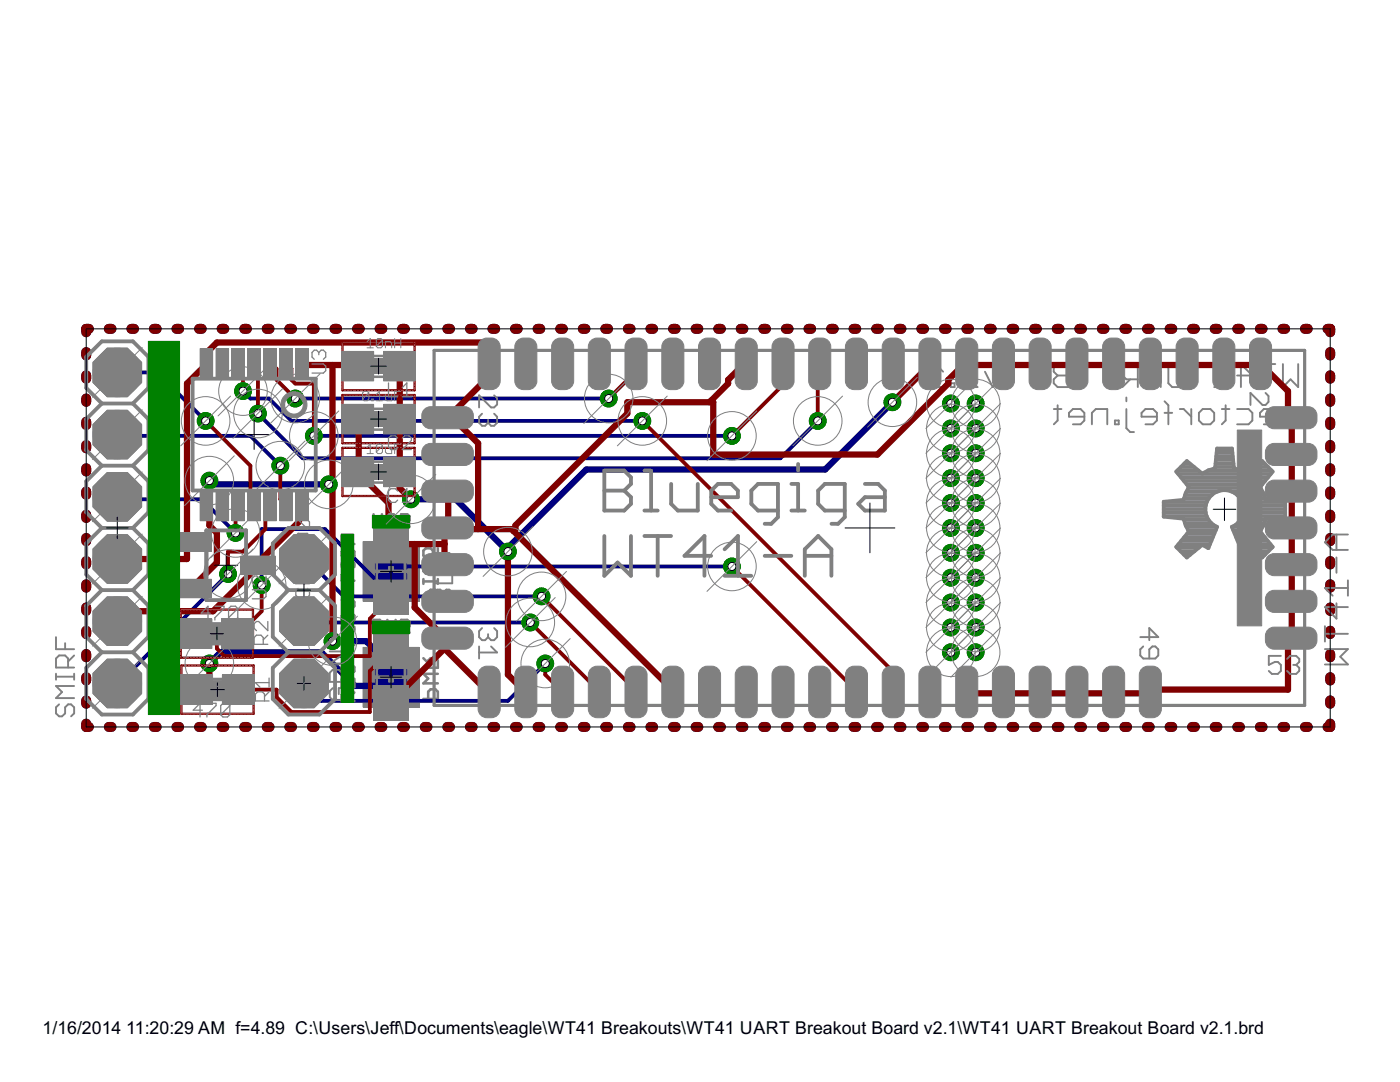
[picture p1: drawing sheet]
<svg xmlns="http://www.w3.org/2000/svg" width="279mm" height="216mm" viewBox="0 0 279 216" stroke-linecap="round" stroke-linejoin="round" font-family="sans-serif">
<defs><g id="words">
<g font-size="4">
<text x="8.5" y="206.4">1/16/2014</text>
<text x="25.2" y="206.4">11:20:29 AM f=4.89 C:\Users\Jeff\Documents\eagle\WT41 Breakouts\WT41 UART Breakout Board v2.1\WT41 UART Breakout Board v2.1.brd</text>
</g>
</g></defs>
<path d="M244.4 99.4v4.5M76.8 114h2.5M78 112.8v2.5M242.1 101.6h4.5M76.8 135.1h2.5M78 133.9v2.5" fill="none" stroke="#000" stroke-width=".2"/>
<g fill="none" stroke="#808080" stroke-width=".51">
<path d="M31.5 73.1v1.9M31.5 74h2.8M33.4 70v1.4l-.5 .5h-1l-.4-.5v-1.4h2.8M33.4 70.9l.9 1M33.9 76.2l.4 .5v.9l-.4 .5h-.5l-.5-.5v-.9l-.5-.5h-.5l-.4 .5v.9l.4 .5M31.5 88.6h2.8v1.5l-.4 .5h-2l-.4-.5zM31.5 94.8v2M31.5 85.5l2.8 1.9M31.5 95.8h2.8M31.5 97.9l2.8 2M33.4 82.4v1.4l-.5 .5h-1l-.4-.5v-1.4h2.8M33.4 83.4l.9 .9"/>
<path d="M34.3 85.5l-2.8 1.9M34.3 97.9l-2.8 2M31.5 101h2.8v1.5l-.4 .5h-2l-.4-.5zM31.5 113.5h2.8v1.4l-.4 .5h-2l-.4-.5zM31.5 119.7h1.9l.9 1-.9 .9h-1.9M32.9 108.2v1h1l.4-.5v-.9l-.4-.5h-2l-.4 .5v.9l.4 .5M34.3 110.4h-2.8l2.8 1.9h-2.8M84.5 119.6h2.9v-1.4l-.5-.5h-1l-.5 .5v1.4M84.5 113l.5-.5h1.9l.5 .5v1l-.5 .4h-1.9l-.5-.4zM84.5 115.5v1M84.5 116h2.9M87.4 109.4v1.9h-1.5l.5-.9v-.5l-.5-.5h-.9l-.5 .5v.9l.5 .5"/>
<path d="M87.4 115.5v1M31.5 135.3v1.9M31.5 136.2h2.8M31.9 124.7l-.4-.5v-.9l.4-.5h2l.4 .5v.9l-.4 .5M31.9 127.8l-.4-.4v-1l.4-.5h2l.4 .5v1l-.4 .4M31.9 134l-.4-.4v-1l.4-.5h2l.4 .5v1l-.4 .4M33.9 138.3l.4 .5v1l-.4 .5h-.5l-.5-.5v-1l-.5-.5h-.5l-.4 .5v1l.4 .5M84.5 133.2h2.9v-1.4l-.5-.5h-1l-.5 .5v1.4M84.5 139.5h2.9v-1.5l-.5-.5h-1l-.5 .5v1.5M84.5 131.3l.9 1M87.4 134.5h-2.9l.9 .9-.9 1h2.9"/>
</g>
<path d="M30.2 70v8M30.2 132v8.1" fill="none" stroke="#808080" stroke-width=".63"/>
<g fill="none" stroke="#808080" stroke-width=".38">
<path d="M185.1 77.2h3.1M188.2 74.2l-1.5-1.6v4.6M189.7 76.5h.8v.7h-.8zM195.1 73.4l-.8-.8h-1.5l-.8 .8v.8l3.1 3h-3.1M196.6 74.2l1.5 3 1.5-3M205.7 73.4l.8-.8h2.3v4.6h-2.3l-.8-.7v-.8l.8-.8-.8-.7zM206.5 74.9h2.3M210.3 73.4l.8-.8h2.3v4.6h-2.3l-.8-.7v-.8l.8-.8-.8-.7zM211.1 74.9h2.3M219.4 72.6h3.1M221 72.6v4.6M224.8 79.3v.8"/>
<path d="M225.6 75.7l-1.6 1.5M227.1 75.7h-2.3l-.8-.8v-1.5l.8-.8h2.3v4.6M228.6 74.9h3M228.6 77.2v-3l1.5-1.6 1.5 1.6v3M233.2 72.6v3.9l.7 .7h1.6l.7-.7v-3.9M242.3 77.2h3.1M245.4 74.2l-1.6-1.6v4.6M246.9 74.9h3l-2.3-2.3v4.6M251.5 72.6h3M253 72.6v4.6M256 72.6v4.6l1.6-1.5 1.5 1.5v-4.6M210.3 81.6h1.5"/>
<path d="M211.1 80.9v3l-.8 .8M216.4 83.1h-3.1v-.7l.8-.8h1.5l.8 .8v1.5l-.8 .8h-1.5M217.9 84.7v-2.3l.8-.8h2.3v3.1M222.5 83.9h.8v.8h-.8zM224.8 81.6v3.8l.8 .8h.7M230.9 83.1h-3.1v-.7l.8-.8h1.5l.8 .8v1.5l-.8 .8h-1.5M232.4 80.1l.8 .8v3.8M232.4 82.4h1.5M235.5 81.6h.7l1.5 1.5M237.7 81.6v3.1M239.3 82.4l.7-.8h1.6l.7 .8v1.5l-.7 .8h-1.6l-.7-.8zM243.8 81.6h1.6"/>
<path d="M244.6 80.9v3l-.8 .8M246.9 81.6h2.3l.7 .8v1.5l-.7 .8h-2.3M254.5 83.1h-3v-.7l.7-.8h1.5l.8 .8v1.5l-.8 .8h-1.5M256 81.6h2.3l.8 .8-.8 .7h-1.5l-.8 .8 .8 .8h2.3"/>
</g>
<path d="M73.6 109l.8-.4h7.3l.8 .4 .3 .5 .1 .6v7.8l-.1 .6-.3 .5-.8 .4h-7.3l-.8-.4-.4-.8v-8.4zM73.6 130.1l.8-.3h7.3l.8 .3 .3 .5 .1 .6v7.8l-.1 .6-.3 .5-.8 .4h-7.3l-.8-.4-.4-.8v-8.4z" fill="none" stroke="#808080" stroke-width=".76"/>
<g fill="none" stroke="#808080" stroke-width=".74">
<path d="M234.7 94.1l2.2-2.1 3 2.5 1.3-.6 1.3-.5 .4-3.9h3l.4 3.9 1.3 .5 1.2 .6 3.1-2.5 2.1 2.1-2.5 3.1 .6 1.2 .5 1.3 3.9 .4v3l-3.9 .4-.5 1.3-.6 1.3 2.5 3-2.1 2.2-3.1-2.6-1.2 .7-1.8-4.3a3.8 3.8 0 0 0 1.6-5.8 3.8 3.8 0 0 0-6.1 0 3.8 3.8 0 0 0 1.6 5.8l-1.7 4.3-1.3-.7-3 2.6-2.2-2.2 2.6-3-.7-1.3-.4-1.3-4-.4v-3l4-.4 .4-1.3 .7-1.2zM235 93.9h4.2M235.1 94.6h18.5M235.7 93.2h2.6M235.7 95.3h17.3M236.3 99.5h4.9M236.3 96h16.2M236.4 92.5h1M236.5 98.8h5.4M236.8 98.1h6.2M236.9 96.7h15M237.2 97.4h14.4"/>
<path d="M241.1 93.9h6.5M242.5 93.2h3.7M242.6 92.5h3.6M242.7 91.8h3.4M242.7 91.1h3.3M242.8 90.4h3.2M242.9 89.7h3M245.8 98.1h6.2M246.9 98.8h5.4M247.5 99.5h5M249.6 93.9h4.2M250.5 93.2h2.6"/>
<path d="M251.3 92.5h1.1M232.2 103h8.6M232.2 102.3h8.4M232.2 101.6h8.4M232.2 100.9h8.4M232.2 100.2h8.7M234.9 109.3h4.3M235.2 108.6h6.3M235.6 110h2.8M235.8 107.9h6M236.2 103.7h5M236.3 110.7h1.2"/>
<path d="M236.3 107.2h5.8M236.5 104.4h5.3M236.7 105.1h6.1M236.9 106.5h5.5M237.1 105.8h5.6M241 109.3h.2M245.9 105.1h6.1M246.1 105.8h5.6M246.4 106.5h5.4M246.7 107.2h5.7M247 107.9h6M247 104.4h5.3"/>
<path d="M247.3 108.6h6.3M247.6 109.3h.2M247.6 103.7h4.9M247.9 100.2h8.6M247.9 103h8.6M248.1 100.9h8.4M248.1 102.3h8.4M248.2 101.6h8.3M249.5 109.3h4.4M250.4 110h2.8M251.2 110.7h1.3"/>
</g>
<g fill="#808080" stroke="#808080" stroke-width=".2">
<path d="M74.9 110.5h6.3v3.1h-6.3z"/>
<path d="M74.9 114.5h6.3v3.1h-6.3z"/>
<path d="M72.5 108.1h11.1v11.9h-11.1z"/>
<path d="M74.9 131.6h6.3v3.1h-6.3z"/>
<path d="M74.9 135.6h6.3v3.1h-6.3z"/>
<path d="M72.5 129.2h11.1v11.9h-11.1z"/>
<path d="M74.4 110h7.2v4.1h-7.2z"/>
<path d="M74.4 114h7.2v4.1h-7.2z"/>
<path d="M74.4 131.1h7.2v4.1h-7.2z"/>
<path d="M74.4 135.1h7.2v4.1h-7.2z"/>
<circle cx="23.4" cy="74.3" r="5.2"/>
<circle cx="23.4" cy="86.7" r="5.2"/>
<circle cx="23.4" cy="99.1" r="5.2"/>
<circle cx="23.4" cy="111.5" r="5.2"/>
<circle cx="23.4" cy="124" r="5.2"/>
<circle cx="23.4" cy="136.4" r="5.2"/>
<circle cx="60.7" cy="136.4" r="5.2"/>
<circle cx="60.7" cy="124" r="5.2"/>
<circle cx="60.7" cy="111.5" r="5.2"/>
</g>
<g fill="#000080" stroke="#000080" stroke-width=".2">
<path d="M74.9 110.5h6.3v3.1h-6.3z"/>
<path d="M74.9 114.5h6.3v3.1h-6.3z"/>
<path d="M74.9 131.6h6.3v3.1h-6.3z"/>
<path d="M74.9 135.6h6.3v3.1h-6.3z"/>
</g>
<g fill="none" stroke="#000080" stroke-width=".76">
<path d="M23.4 74.3h8l9.6 9.7M48.5 78l1.5 1.5h3.7l4.5 4.5h70M58.9 79.5h62.6M23.4 86.7l.5 .3h26.1l5.9 5.9M23.4 99.1l.5 .5h16.4l6.7 6.7M51.5 82.5l8.9 8.9h95.3l7.5-7.4M62.6 87h83.5M45.5 114.5l-21.6 21.6-.5 .3M60.7 111.5h.5l7.4 7.5h39.5M78 112l1 1h67.1M78 116h-2.7l-10.4-10.4h-12.7v11.2M78 112.8v2.5"/>
<path d="M60.7 124l.5 .2h44.6M78 133.9v2.5M108.8 132.4l-7.4 7.4h-37.3l-3.4-3.4"/>
</g>
<g fill="none" stroke="#000080" stroke-width="2">
<path d="M17.2 70.3v.6M17.2 74.9v.7M17.2 79.5v.7M17.7 65.6h-.5v.7M21.7 65.6h.5M26.2 65.6h.6M30.7 65.6h.6M35.2 65.6h.6M39.7 65.6h.6M44.2 65.6h.6M48.7 65.6h.6M53.2 65.6h.6"/>
<path d="M57.7 65.6h.6M62.3 65.6h.5M66.8 65.6h.5M71.3 65.6h.5M75.8 65.6h.5M80.3 65.6h.5M84.8 65.6h.5M89.3 65.6h.5M93.8 65.6h.5M98.3 65.6h.5M102.8 65.6h.5M107.3 65.6h.5"/>
<path d="M111.8 65.6h.5M116.3 65.6h.5M120.8 65.6h.5M125.3 65.6h.5M129.8 65.6h.5M134.3 65.6h.6M138.8 65.6h.6M143.3 65.6h.6M147.8 65.6h.6M152.3 65.6h.6M156.8 65.6h.6M161.4 65.6h.5"/>
<path d="M165.9 65.6h.5M170.3 65.6h.6M174.9 65.6h.5M179.4 65.6h.5M183.9 65.6h.5M188.4 65.6h.5M192.9 65.6h.5M197.4 65.6h.5M201.9 65.6h.5M206.4 65.6h.5M210.9 65.6h.5M215.4 65.6h.5"/>
<path d="M219.9 65.6h.5M224.4 65.6h.5M228.9 65.6h.5M233.4 65.6h.6M237.9 65.6h.6M242.4 65.6h.6M246.9 65.6h.6M251.4 65.6h.6M255.9 65.6h.6M260.4 65.6h.6M264.9 65.6h.6v.7M265.5 70.3v.6"/>
<path d="M265.5 74.9v.7M265.5 79.5v.7M17.2 84.2v.6M17.2 88.8v.7M17.2 93.4v.7M17.2 98.1v.6M265.5 84.2v.6M265.5 88.8v.7M265.5 93.4v.7M265.5 98.1v.6M17.2 102.7v.7M17.2 107.3v.7"/>
<path d="M17.2 112v.6M17.2 116.6v.7M265.5 102.7v.7M265.5 107.3v.7M265.5 112v.6M265.5 116.6v.7M17.2 121.2v.7M17.2 125.9v.6M17.2 130.5v.6M17.2 135.1v.7M17.2 139.8v.6M265.5 121.2v.7"/>
<path d="M265.5 125.9v.6M265.5 130.5v.6M265.5 135.1v.7M265.5 139.8v.6M17.2 144.4v.7h.5M21.7 145.1h.5M26.2 145.1h.6M30.7 145.1h.6M35.2 145.1h.6M39.7 145.1h.6M44.2 145.1h.6M48.7 145.1h.6"/>
<path d="M53.2 145.1h.6M57.7 145.1h.6M62.3 145.1h.5M66.8 145.1h.5M71.3 145.1h.5M75.8 145.1h.5M80.3 145.1h.5M84.8 145.1h.5M89.3 145.1h.5M93.8 145.1h.5M98.3 145.1h.5M102.8 145.1h.5"/>
<path d="M107.3 145.1h.5M111.8 145.1h.5M116.3 145.1h.5M120.8 145.1h.5M125.3 145.1h.5M129.8 145.1h.5M134.3 145.1h.6M138.8 145.1h.6M143.3 145.1h.6M147.8 145.1h.6M152.3 145.1h.6M156.8 145.1h.6"/>
<path d="M161.4 145.1h.5M165.9 145.1h.5M170.3 145.1h.6M174.9 145.1h.5M179.4 145.1h.5M183.9 145.1h.5M188.4 145.1h.5M192.9 145.1h.5M197.4 145.1h.5M201.9 145.1h.5M206.4 145.1h.5M210.9 145.1h.5"/>
<path d="M215.4 145.1h.5M219.9 145.1h.5M224.4 145.1h.5M228.9 145.1h.5M233.4 145.1h.6M237.9 145.1h.6M242.4 145.1h.6M246.9 145.1h.6M251.4 145.1h.6M255.9 145.1h.6M260.4 145.1h.6M265.5 144.4v.7h-.6"/>
</g>
<path d="M41.8 95.9l.7 .7h23.1M178.1 80.3l-13.4 13.4h-47.7l-15.6 15.6v.8l-10.4-10.5h-9M41.8 132.4l2.2-2.2h20.1l6.7 6.7h6.7l.5 .2M66.4 127.9h6.7l4.4 4.5 .5 .7" fill="none" stroke="#000080" stroke-width="1.2"/>
<circle cx="23.4" cy="74.3" r="4.7" fill="#008000" stroke="#008000" stroke-width=".2"/>
<circle cx="23.4" cy="74.3" r="2.48" fill="#fff" stroke="#000" stroke-width=".2"/>
<circle cx="23.4" cy="86.7" r="4.7" fill="#008000" stroke="#008000" stroke-width=".2"/>
<circle cx="23.4" cy="86.7" r="2.48" fill="#fff" stroke="#000" stroke-width=".2"/>
<circle cx="23.4" cy="99.1" r="4.7" fill="#008000" stroke="#008000" stroke-width=".2"/>
<circle cx="23.4" cy="99.1" r="2.48" fill="#fff" stroke="#000" stroke-width=".2"/>
<circle cx="23.4" cy="111.5" r="4.7" fill="#008000" stroke="#008000" stroke-width=".2"/>
<circle cx="23.4" cy="111.5" r="2.48" fill="#fff" stroke="#000" stroke-width=".2"/>
<circle cx="23.4" cy="124" r="4.7" fill="#008000" stroke="#008000" stroke-width=".2"/>
<circle cx="23.4" cy="124" r="2.48" fill="#fff" stroke="#000" stroke-width=".2"/>
<circle cx="23.4" cy="136.4" r="4.7" fill="#008000" stroke="#008000" stroke-width=".2"/>
<circle cx="23.4" cy="136.4" r="2.48" fill="#fff" stroke="#000" stroke-width=".2"/>
<circle cx="60.7" cy="136.4" r="4.7" fill="#008000" stroke="#008000" stroke-width=".2"/>
<circle cx="60.7" cy="136.4" r="2.48" fill="#fff" stroke="#000" stroke-width=".2"/>
<circle cx="60.7" cy="124" r="4.7" fill="#008000" stroke="#008000" stroke-width=".2"/>
<circle cx="60.7" cy="124" r="2.48" fill="#fff" stroke="#000" stroke-width=".2"/>
<circle cx="60.7" cy="111.5" r="4.7" fill="#008000" stroke="#008000" stroke-width=".2"/>
<circle cx="60.7" cy="111.5" r="2.48" fill="#fff" stroke="#000" stroke-width=".2"/>
<circle cx="62.6" cy="87" r="1.67" fill="#008000" stroke="#008000" stroke-width=".2"/>
<circle cx="62.6" cy="87" r=".8" fill="#fff" stroke="#000" stroke-width=".2"/>
<circle cx="146.1" cy="87" r="1.67" fill="#008000" stroke="#008000" stroke-width=".2"/>
<circle cx="146.1" cy="87" r=".8" fill="#fff" stroke="#000" stroke-width=".2"/>
<circle cx="58.9" cy="79.5" r="1.67" fill="#008000" stroke="#008000" stroke-width=".2"/>
<circle cx="58.9" cy="79.5" r=".8" fill="#fff" stroke="#000" stroke-width=".2"/>
<circle cx="121.5" cy="79.5" r="1.67" fill="#008000" stroke="#008000" stroke-width=".2"/>
<circle cx="121.5" cy="79.5" r=".8" fill="#fff" stroke="#000" stroke-width=".2"/>
<circle cx="51.5" cy="82.5" r="1.67" fill="#008000" stroke="#008000" stroke-width=".2"/>
<circle cx="51.5" cy="82.5" r=".8" fill="#fff" stroke="#000" stroke-width=".2"/>
<circle cx="163.2" cy="84" r="1.67" fill="#008000" stroke="#008000" stroke-width=".2"/>
<circle cx="163.2" cy="84" r=".8" fill="#fff" stroke="#000" stroke-width=".2"/>
<circle cx="48.5" cy="78" r="1.67" fill="#008000" stroke="#008000" stroke-width=".2"/>
<circle cx="48.5" cy="78" r=".8" fill="#fff" stroke="#000" stroke-width=".2"/>
<circle cx="128.2" cy="84" r="1.67" fill="#008000" stroke="#008000" stroke-width=".2"/>
<circle cx="128.2" cy="84" r=".8" fill="#fff" stroke="#000" stroke-width=".2"/>
<circle cx="146.1" cy="113" r="1.67" fill="#008000" stroke="#008000" stroke-width=".2"/>
<circle cx="146.1" cy="113" r=".8" fill="#fff" stroke="#000" stroke-width=".2"/>
<circle cx="108.8" cy="132.4" r="1.67" fill="#008000" stroke="#008000" stroke-width=".2"/>
<circle cx="108.8" cy="132.4" r=".8" fill="#fff" stroke="#000" stroke-width=".2"/>
<circle cx="189.8" cy="130.2" r="1.67" fill="#008000" stroke="#008000" stroke-width=".2"/>
<circle cx="189.8" cy="130.2" r=".8" fill="#fff" stroke="#000" stroke-width=".2"/>
<circle cx="189.8" cy="125.2" r="1.67" fill="#008000" stroke="#008000" stroke-width=".2"/>
<circle cx="189.8" cy="125.2" r=".8" fill="#fff" stroke="#000" stroke-width=".2"/>
<circle cx="189.8" cy="120.2" r="1.67" fill="#008000" stroke="#008000" stroke-width=".2"/>
<circle cx="189.8" cy="120.2" r=".8" fill="#fff" stroke="#000" stroke-width=".2"/>
<circle cx="189.8" cy="115.3" r="1.67" fill="#008000" stroke="#008000" stroke-width=".2"/>
<circle cx="189.8" cy="115.3" r=".8" fill="#fff" stroke="#000" stroke-width=".2"/>
<circle cx="189.8" cy="110.3" r="1.67" fill="#008000" stroke="#008000" stroke-width=".2"/>
<circle cx="189.8" cy="110.3" r=".8" fill="#fff" stroke="#000" stroke-width=".2"/>
<circle cx="189.8" cy="105.3" r="1.67" fill="#008000" stroke="#008000" stroke-width=".2"/>
<circle cx="189.8" cy="105.3" r=".8" fill="#fff" stroke="#000" stroke-width=".2"/>
<circle cx="189.8" cy="100.4" r="1.67" fill="#008000" stroke="#008000" stroke-width=".2"/>
<circle cx="189.8" cy="100.4" r=".8" fill="#fff" stroke="#000" stroke-width=".2"/>
<circle cx="189.8" cy="95.4" r="1.67" fill="#008000" stroke="#008000" stroke-width=".2"/>
<circle cx="189.8" cy="95.4" r=".8" fill="#fff" stroke="#000" stroke-width=".2"/>
<circle cx="189.8" cy="90.4" r="1.67" fill="#008000" stroke="#008000" stroke-width=".2"/>
<circle cx="189.8" cy="90.4" r=".8" fill="#fff" stroke="#000" stroke-width=".2"/>
<circle cx="189.8" cy="85.5" r="1.67" fill="#008000" stroke="#008000" stroke-width=".2"/>
<circle cx="189.8" cy="85.5" r=".8" fill="#fff" stroke="#000" stroke-width=".2"/>
<circle cx="189.8" cy="80.5" r="1.67" fill="#008000" stroke="#008000" stroke-width=".2"/>
<circle cx="189.8" cy="80.5" r=".8" fill="#fff" stroke="#000" stroke-width=".2"/>
<circle cx="194.7" cy="80.5" r="1.67" fill="#008000" stroke="#008000" stroke-width=".2"/>
<circle cx="194.7" cy="80.5" r=".8" fill="#fff" stroke="#000" stroke-width=".2"/>
<circle cx="194.7" cy="85.5" r="1.67" fill="#008000" stroke="#008000" stroke-width=".2"/>
<circle cx="194.7" cy="85.5" r=".8" fill="#fff" stroke="#000" stroke-width=".2"/>
<circle cx="194.7" cy="90.4" r="1.67" fill="#008000" stroke="#008000" stroke-width=".2"/>
<circle cx="194.7" cy="90.4" r=".8" fill="#fff" stroke="#000" stroke-width=".2"/>
<circle cx="194.7" cy="95.4" r="1.67" fill="#008000" stroke="#008000" stroke-width=".2"/>
<circle cx="194.7" cy="95.4" r=".8" fill="#fff" stroke="#000" stroke-width=".2"/>
<circle cx="194.7" cy="100.4" r="1.67" fill="#008000" stroke="#008000" stroke-width=".2"/>
<circle cx="194.7" cy="100.4" r=".8" fill="#fff" stroke="#000" stroke-width=".2"/>
<circle cx="194.7" cy="105.3" r="1.67" fill="#008000" stroke="#008000" stroke-width=".2"/>
<circle cx="194.7" cy="105.3" r=".8" fill="#fff" stroke="#000" stroke-width=".2"/>
<circle cx="194.7" cy="110.3" r="1.67" fill="#008000" stroke="#008000" stroke-width=".2"/>
<circle cx="194.7" cy="110.3" r=".8" fill="#fff" stroke="#000" stroke-width=".2"/>
<circle cx="194.7" cy="115.3" r="1.67" fill="#008000" stroke="#008000" stroke-width=".2"/>
<circle cx="194.7" cy="115.3" r=".8" fill="#fff" stroke="#000" stroke-width=".2"/>
<circle cx="194.7" cy="120.2" r="1.67" fill="#008000" stroke="#008000" stroke-width=".2"/>
<circle cx="194.7" cy="120.2" r=".8" fill="#fff" stroke="#000" stroke-width=".2"/>
<circle cx="194.7" cy="125.2" r="1.67" fill="#008000" stroke="#008000" stroke-width=".2"/>
<circle cx="194.7" cy="125.2" r=".8" fill="#fff" stroke="#000" stroke-width=".2"/>
<circle cx="194.7" cy="130.2" r="1.67" fill="#008000" stroke="#008000" stroke-width=".2"/>
<circle cx="194.7" cy="130.2" r=".8" fill="#fff" stroke="#000" stroke-width=".2"/>
<circle cx="66.4" cy="127.9" r="1.67" fill="#008000" stroke="#008000" stroke-width=".2"/>
<circle cx="66.4" cy="127.9" r=".8" fill="#fff" stroke="#000" stroke-width=".2"/>
<circle cx="41.8" cy="95.9" r="1.67" fill="#008000" stroke="#008000" stroke-width=".2"/>
<circle cx="41.8" cy="95.9" r=".8" fill="#fff" stroke="#000" stroke-width=".2"/>
<circle cx="65.6" cy="96.6" r="1.67" fill="#008000" stroke="#008000" stroke-width=".2"/>
<circle cx="65.6" cy="96.6" r=".8" fill="#fff" stroke="#000" stroke-width=".2"/>
<circle cx="108.1" cy="119" r="1.67" fill="#008000" stroke="#008000" stroke-width=".2"/>
<circle cx="108.1" cy="119" r=".8" fill="#fff" stroke="#000" stroke-width=".2"/>
<circle cx="105.8" cy="124.2" r="1.67" fill="#008000" stroke="#008000" stroke-width=".2"/>
<circle cx="105.8" cy="124.2" r=".8" fill="#fff" stroke="#000" stroke-width=".2"/>
<circle cx="41.8" cy="132.4" r="1.67" fill="#008000" stroke="#008000" stroke-width=".2"/>
<circle cx="41.8" cy="132.4" r=".8" fill="#fff" stroke="#000" stroke-width=".2"/>
<circle cx="52.2" cy="116.8" r="1.67" fill="#008000" stroke="#008000" stroke-width=".2"/>
<circle cx="52.2" cy="116.8" r=".8" fill="#fff" stroke="#000" stroke-width=".2"/>
<circle cx="101.4" cy="110.1" r="1.67" fill="#008000" stroke="#008000" stroke-width=".2"/>
<circle cx="101.4" cy="110.1" r=".8" fill="#fff" stroke="#000" stroke-width=".2"/>
<circle cx="82" cy="99.6" r="1.67" fill="#008000" stroke="#008000" stroke-width=".2"/>
<circle cx="82" cy="99.6" r=".8" fill="#fff" stroke="#000" stroke-width=".2"/>
<circle cx="178.1" cy="80.3" r="1.67" fill="#008000" stroke="#008000" stroke-width=".2"/>
<circle cx="178.1" cy="80.3" r=".8" fill="#fff" stroke="#000" stroke-width=".2"/>
<circle cx="47" cy="106.3" r="1.67" fill="#008000" stroke="#008000" stroke-width=".2"/>
<circle cx="47" cy="106.3" r=".8" fill="#fff" stroke="#000" stroke-width=".2"/>
<circle cx="41" cy="84" r="1.67" fill="#008000" stroke="#008000" stroke-width=".2"/>
<circle cx="41" cy="84" r=".8" fill="#fff" stroke="#000" stroke-width=".2"/>
<circle cx="55.9" cy="92.9" r="1.67" fill="#008000" stroke="#008000" stroke-width=".2"/>
<circle cx="55.9" cy="92.9" r=".8" fill="#fff" stroke="#000" stroke-width=".2"/>
<circle cx="45.5" cy="114.5" r="1.67" fill="#008000" stroke="#008000" stroke-width=".2"/>
<circle cx="45.5" cy="114.5" r=".8" fill="#fff" stroke="#000" stroke-width=".2"/>
<g fill="#800000" stroke="#800000" stroke-width=".2">
<path d="M48.6 111.5h5.8v2.6h-5.8z"/>
<path d="M35.8 106.8h5.9v2.7h-5.9z"/>
<path d="M35.8 116.1h5.9v2.7h-5.9z"/>
<path d="M75.1 137.3h5.9v5.9h-5.9z"/>
<path d="M75.1 127.1h5.9v5.8h-5.9z"/>
<path d="M75.1 106h5.9v5.8h-5.9z"/>
<path d="M75.1 116.2h5.9v5.9h-5.9z"/>
<path d="M36.6 135.2h5.3v4.8h-5.3z"/>
<path d="M44.9 135.2h5.3v4.8h-5.3z"/>
<path d="M44.7 124h5.4v4.9h-5.4z"/>
<path d="M36.4 124h5.4v4.9h-5.4z"/>
<path d="M77 91.7h5.4v4.9h-5.4z"/>
<path d="M68.7 91.7h5.4v4.9h-5.4z"/>
<path d="M77 81.2h5.4v4.9h-5.4z"/>
<path d="M68.7 81.2h5.4v4.9h-5.4z"/>
<path d="M77 70.6h5.4v4.9h-5.4z"/>
<path d="M68.7 70.6h5.4v4.9h-5.4z"/>
<path d="M59.5 70.1h1.5v4.8h-1.5z"/>
<path d="M56.3 70.1h1.5v4.8h-1.5z"/>
<path d="M53.2 70.1h1.5v4.8h-1.5z"/>
<path d="M50 70.1h1.5v4.8h-1.5z"/>
<path d="M46.8 70.1h1.5v4.8h-1.5z"/>
<path d="M43.6 70.1h1.5v4.8h-1.5z"/>
<path d="M40.4 70.1h1.5v4.8h-1.5z"/>
<path d="M40.4 98.6h1.5v4.8h-1.5z"/>
<path d="M43.6 98.6h1.5v4.8h-1.5z"/>
<path d="M46.8 98.6h1.5v4.8h-1.5z"/>
<path d="M50 98.6h1.5v4.8h-1.5z"/>
<path d="M53.2 98.6h1.5v4.8h-1.5z"/>
<path d="M56.3 98.6h1.5v4.8h-1.5z"/>
<path d="M59.5 98.6h1.5v4.8h-1.5z"/>
</g>
<g fill="#800000" stroke="#800000" stroke-width=".2">
<path d="M96.2 68.5a1.97 1.97 0 0 1 3.1 .4v7a1.54 1.54 0 0 1-2 1.3 1.36 1.36 0 0 1-1.4-1.3v-6.6z" fill-rule="evenodd"/>
<path d="M110.8 68.5a1.97 1.97 0 0 1 3.1 .4l.1 7a1.54 1.54 0 0 1-2.1 1.3 1.36 1.36 0 0 1-1.3-1.3v-6.6z" fill-rule="evenodd"/>
<path d="M125.5 68.5a1.97 1.97 0 0 1 3.1 .4l.1 7a1.54 1.54 0 0 1-2.1 1.3 1.36 1.36 0 0 1-1.4-1.3v-6.6z" fill-rule="evenodd"/>
<path d="M140.2 68.5a1.97 1.97 0 0 1 3 .4l.1 7a1.54 1.54 0 0 1-2 1.3 1.36 1.36 0 0 1-1.4-1.3v-6.6z" fill-rule="evenodd"/>
<path d="M154.8 68.5a1.97 1.97 0 0 1 3.1 .4l.1 7a1.54 1.54 0 0 1-2.1 1.3 1.36 1.36 0 0 1-1.3-1.3v-6.6z" fill-rule="evenodd"/>
<path d="M169.5 68.5a1.97 1.97 0 0 1 3.1 .4v7a1.54 1.54 0 0 1-2 1.3 1.36 1.36 0 0 1-1.4-1.3v-6.6z" fill-rule="evenodd"/>
<path d="M184.1 68.5a1.97 1.97 0 0 1 3.1 .4l.1 7a1.54 1.54 0 0 1-2.1 1.3 1.36 1.36 0 0 1-1.3-1.3v-6.6z" fill-rule="evenodd"/>
<path d="M198.8 68.5a1.97 1.97 0 0 1 3.1 .4l.1 7a1.54 1.54 0 0 1-2.1 1.3 1.36 1.36 0 0 1-1.4-1.3v-6.6z" fill-rule="evenodd"/>
<path d="M213.5 68.5a1.97 1.97 0 0 1 3.1 .4v7a1.54 1.54 0 0 1-2 1.3 1.36 1.36 0 0 1-1.4-1.3v-6.6z" fill-rule="evenodd"/>
<path d="M228.1 68.5a1.97 1.97 0 0 1 3.1 .4l.1 7a1.54 1.54 0 0 1-2.1 1.3 1.36 1.36 0 0 1-1.3-1.3v-6.6z" fill-rule="evenodd"/>
<path d="M242.8 68.5a1.97 1.97 0 0 1 3.1 .4l.1 7a1.54 1.54 0 0 1-2.1 1.3 1.36 1.36 0 0 1-1.4-1.3v-6.6z" fill-rule="evenodd"/>
<path d="M103.5 68.5a1.97 1.97 0 0 1 3.1 .4l.1 7a1.54 1.54 0 0 1-2.1 1.3 1.36 1.36 0 0 1-1.4-1.3v-6.6z" fill-rule="evenodd"/>
<path d="M118.2 68.5a1.97 1.97 0 0 1 3.1 .4v7a1.54 1.54 0 0 1-2 1.3 1.36 1.36 0 0 1-1.4-1.3v-6.6z" fill-rule="evenodd"/>
<path d="M132.8 68.5a1.97 1.97 0 0 1 3.1 .4l.1 7a1.54 1.54 0 0 1-2.1 1.3 1.36 1.36 0 0 1-1.3-1.3v-6.6z" fill-rule="evenodd"/>
<path d="M147.5 68.5a1.97 1.97 0 0 1 3.1 .4v7a1.54 1.54 0 0 1-2 1.3 1.36 1.36 0 0 1-1.4-1.3v-6.6z" fill-rule="evenodd"/>
<path d="M162.1 68.5a1.97 1.97 0 0 1 3.1 .4l.1 7a1.54 1.54 0 0 1-2 1.3 1.36 1.36 0 0 1-1.4-1.3v-6.6z" fill-rule="evenodd"/>
<path d="M176.8 68.5a1.97 1.97 0 0 1 3.1 .4l.1 7a1.54 1.54 0 0 1-2.1 1.3 1.36 1.36 0 0 1-1.3-1.3v-6.6z" fill-rule="evenodd"/>
<path d="M191.5 68.5a1.97 1.97 0 0 1 3.1 .4v7a1.54 1.54 0 0 1-2 1.3 1.36 1.36 0 0 1-1.4-1.3v-6.6z" fill-rule="evenodd"/>
<path d="M206.1 68.5a1.97 1.97 0 0 1 3.1 .4l.1 7a1.54 1.54 0 0 1-2.1 1.3 1.36 1.36 0 0 1-1.3-1.3v-6.6z" fill-rule="evenodd"/>
<path d="M220.8 68.5a1.97 1.97 0 0 1 3.1 .4l.1 7a1.54 1.54 0 0 1-2.1 1.3 1.36 1.36 0 0 1-1.4-1.3v-6.6z" fill-rule="evenodd"/>
<path d="M235.5 68.5a1.97 1.97 0 0 1 3.1 .4v7a1.54 1.54 0 0 1-2 1.3 1.36 1.36 0 0 1-1.4-1.3v-6.6z" fill-rule="evenodd"/>
<path d="M250.1 68.5a1.97 1.97 0 0 1 3.1 .4l.1 7a1.54 1.54 0 0 1-2.1 1.3 1.36 1.36 0 0 1-1.3-1.3v-6.6z" fill-rule="evenodd"/>
<path d="M96.2 134a1.97 1.97 0 0 1 3.1 .4v7a1.54 1.54 0 0 1-2 1.3 1.36 1.36 0 0 1-1.4-1.3v-6.6z" fill-rule="evenodd"/>
<path d="M110.8 134a1.97 1.97 0 0 1 3.1 .4l.1 7a1.54 1.54 0 0 1-2.1 1.3 1.36 1.36 0 0 1-1.3-1.3v-6.6z" fill-rule="evenodd"/>
<path d="M125.5 134a1.97 1.97 0 0 1 3.1 .4l.1 7a1.54 1.54 0 0 1-2.1 1.3 1.36 1.36 0 0 1-1.4-1.3v-6.6z" fill-rule="evenodd"/>
<path d="M140.2 134a1.97 1.97 0 0 1 3 .4l.1 7a1.54 1.54 0 0 1-2 1.3 1.36 1.36 0 0 1-1.4-1.3v-6.6z" fill-rule="evenodd"/>
<path d="M154.8 134a1.97 1.97 0 0 1 3.1 .4l.1 7a1.54 1.54 0 0 1-2.1 1.3 1.36 1.36 0 0 1-1.3-1.3v-6.6z" fill-rule="evenodd"/>
<path d="M169.5 134a1.97 1.97 0 0 1 3.1 .4v7a1.54 1.54 0 0 1-2 1.3 1.36 1.36 0 0 1-1.4-1.3v-6.6z" fill-rule="evenodd"/>
<path d="M184.1 134a1.97 1.97 0 0 1 3.1 .4l.1 7a1.54 1.54 0 0 1-2.1 1.3 1.36 1.36 0 0 1-1.3-1.3v-6.6z" fill-rule="evenodd"/>
<path d="M198.8 134a1.97 1.97 0 0 1 3.1 .4l.1 7a1.54 1.54 0 0 1-2.1 1.3 1.36 1.36 0 0 1-1.4-1.3v-6.6z" fill-rule="evenodd"/>
<path d="M213.5 134a1.97 1.97 0 0 1 3.1 .4v7a1.54 1.54 0 0 1-2 1.3 1.36 1.36 0 0 1-1.4-1.3v-6.6z" fill-rule="evenodd"/>
<path d="M228.1 134a1.97 1.97 0 0 1 3.1 .4l.1 7a1.54 1.54 0 0 1-2.1 1.3 1.36 1.36 0 0 1-1.3-1.3v-6.6z" fill-rule="evenodd"/>
<path d="M103.5 134a1.97 1.97 0 0 1 3.1 .4l.1 7a1.54 1.54 0 0 1-2.1 1.3 1.36 1.36 0 0 1-1.4-1.3v-6.6z" fill-rule="evenodd"/>
<path d="M118.2 134a1.97 1.97 0 0 1 3.1 .4v7a1.54 1.54 0 0 1-2 1.3 1.36 1.36 0 0 1-1.4-1.3v-6.6z" fill-rule="evenodd"/>
<path d="M132.8 134a1.97 1.97 0 0 1 3.1 .4l.1 7a1.54 1.54 0 0 1-2.1 1.3 1.36 1.36 0 0 1-1.3-1.3v-6.6z" fill-rule="evenodd"/>
<path d="M147.5 134a1.97 1.97 0 0 1 3.1 .4v7a1.54 1.54 0 0 1-2 1.3 1.36 1.36 0 0 1-1.4-1.3v-6.6z" fill-rule="evenodd"/>
<path d="M162.1 134a1.97 1.97 0 0 1 3.1 .4l.1 7a1.54 1.54 0 0 1-2 1.3 1.36 1.36 0 0 1-1.4-1.3v-6.6z" fill-rule="evenodd"/>
<path d="M176.8 134a1.97 1.97 0 0 1 3.1 .4l.1 7a1.54 1.54 0 0 1-2.1 1.3 1.36 1.36 0 0 1-1.3-1.3v-6.6z" fill-rule="evenodd"/>
<path d="M191.5 134a1.97 1.97 0 0 1 3.1 .4v7a1.54 1.54 0 0 1-2 1.3 1.36 1.36 0 0 1-1.4-1.3v-6.6z" fill-rule="evenodd"/>
<path d="M206.1 134a1.97 1.97 0 0 1 3.1 .4l.1 7a1.54 1.54 0 0 1-2.1 1.3 1.36 1.36 0 0 1-1.3-1.3v-6.6z" fill-rule="evenodd"/>
<path d="M220.8 134a1.97 1.97 0 0 1 3.1 .4l.1 7a1.54 1.54 0 0 1-2.1 1.3 1.36 1.36 0 0 1-1.4-1.3v-6.6z" fill-rule="evenodd"/>
<path d="M85.2 125.9l.8-.3h6.6a1.54 1.54 0 0 1 1.4 2.1 1.36 1.36 0 0 1-1.4 1.4h-6.6a1.54 1.54 0 0 1-1.3-2.1l.1-.4z" fill-rule="evenodd"/>
<path d="M85.2 111.2l.8-.2h6.6a1.54 1.54 0 0 1 1.4 2 1.36 1.36 0 0 1-1.4 1.4h-6.6a1.54 1.54 0 0 1-1.3-2.1l.1-.4z" fill-rule="evenodd"/>
<path d="M85.2 96.6l.8-.3h6.6a1.54 1.54 0 0 1 1.4 2 1.36 1.36 0 0 1-1.4 1.4h-6.6a1.54 1.54 0 0 1-1.3-2l.1-.5z" fill-rule="evenodd"/>
<path d="M85.2 81.9l.8-.3h6.6a1.54 1.54 0 0 1 1.4 2.1 1.36 1.36 0 0 1-1.4 1.4h-6.6a1.54 1.54 0 0 1-1.3-2.1l.1-.4z" fill-rule="evenodd"/>
<path d="M85.2 118.5l.8-.2h6.6a1.54 1.54 0 0 1 1.4 2 1.36 1.36 0 0 1-1.4 1.4h-6.6a1.54 1.54 0 0 1-1.3-2l.1-.5z" fill-rule="evenodd"/>
<path d="M85.2 103.9l.8-.3h6.6a1.54 1.54 0 0 1 1.4 2.1 1.36 1.36 0 0 1-1.4 1.4h-6.6a1.54 1.54 0 0 1-1.3-2.1l.1-.4z" fill-rule="evenodd"/>
<path d="M85.2 89.2l.8-.2h6.6a1.54 1.54 0 0 1 1.4 2 1.36 1.36 0 0 1-1.4 1.4h-6.6a1.54 1.54 0 0 1-1.3-2.1l.1-.4z" fill-rule="evenodd"/>
<path d="M253.6 125.9l.8-.3h6.6a1.54 1.54 0 0 1 1.3 2.1 1.36 1.36 0 0 1-1.3 1.4h-6.6a1.54 1.54 0 0 1-1.4-2.1l.1-.4z" fill-rule="evenodd"/>
<path d="M253.6 111.2l.8-.2h6.6a1.54 1.54 0 0 1 1.3 2 1.36 1.36 0 0 1-1.3 1.4h-6.6a1.54 1.54 0 0 1-1.4-2.1l.1-.4z" fill-rule="evenodd"/>
<path d="M253.6 96.6l.8-.3h6.6a1.54 1.54 0 0 1 1.3 2 1.36 1.36 0 0 1-1.3 1.4h-6.6a1.54 1.54 0 0 1-1.4-2l.1-.5z" fill-rule="evenodd"/>
<path d="M253.6 81.9l.8-.3h6.6a1.54 1.54 0 0 1 1.3 2.1 1.36 1.36 0 0 1-1.3 1.4h-6.6a1.54 1.54 0 0 1-1.4-2.1l.1-.4z" fill-rule="evenodd"/>
<path d="M253.6 118.5l.8-.2h6.6a1.54 1.54 0 0 1 1.3 2 1.36 1.36 0 0 1-1.3 1.4h-6.6a1.54 1.54 0 0 1-1.4-2l.1-.5z" fill-rule="evenodd"/>
<path d="M253.6 103.9l.8-.3h6.6a1.54 1.54 0 0 1 1.3 2.1 1.36 1.36 0 0 1-1.3 1.4h-6.6a1.54 1.54 0 0 1-1.4-2.1l.1-.4z" fill-rule="evenodd"/>
<path d="M253.6 89.2l.8-.2h6.6a1.54 1.54 0 0 1 1.3 2 1.36 1.36 0 0 1-1.3 1.4h-6.6a1.54 1.54 0 0 1-1.4-2.1l.1-.4z" fill-rule="evenodd"/>
</g>
<g fill="none" stroke="#800000" stroke-width=".76">
<path d="M47.5 72.5l1 1.1v4.4M50.7 72.5v.3l.8 .8v8.9M53.9 72.5l1.3 1.1v2.2l3.7 3.7M57.1 72.5l1.1 1.1v2.2l.7 .7h3.7v10.5M126.9 72.6l-.2 .2v1.5l-5.2 5.2M156.3 72.6l-.6 .2v4.5l-9.6 9.7M163.6 72.6l-.4 .2v11.2M41 84l9 8.9v6.7l.7 .8v.6M55.9 92.9v6.7l1.2 1.4M128.2 84l49.9 49.9v3.7l.2 .5M47.5 101l-.5 .1v5.2M52.2 116.8v5.2l-4.4 4.4h-.4"/>
<path d="M53.9 101l-.9 .9v3.7l-4.5 4.5h-3v4.4M78 119.2l-4.2 4.3v7.4h-29l-1.5-1.5v-3h-4.2M108.1 119l18.6 18.6 .2 .5M146.1 113l24.5 24.6 .3 .5M78 130l-.5 .2-3.7 3.7v8.2h-15.6l-3-3v-1.5h-7.6M105.8 124.2l13.8 13.9M108.8 132.4v2.2l3.5 3.5"/>
</g>
<g fill="none" stroke="#800000" stroke-width="2">
<path d="M17.2 70.3v.6M17.2 74.9v.7M17.2 79.5v.7M17.7 65.6h-.5v.7M21.7 65.6h.5M26.2 65.6h.6M30.7 65.6h.6M35.2 65.6h.6M39.7 65.6h.6M44.2 65.6h.6M48.7 65.6h.6M53.2 65.6h.6"/>
<path d="M57.7 65.6h.6M62.3 65.6h.5M66.8 65.6h.5M71.3 65.6h.5M75.8 65.6h.5M80.3 65.6h.5M84.8 65.6h.5M89.3 65.6h.5M93.8 65.6h.5M98.3 65.6h.5M102.8 65.6h.5M107.3 65.6h.5"/>
<path d="M111.8 65.6h.5M116.3 65.6h.5M120.8 65.6h.5M125.3 65.6h.5M129.8 65.6h.5M134.3 65.6h.6M138.8 65.6h.6M143.3 65.6h.6M147.8 65.6h.6M152.3 65.6h.6M156.8 65.6h.6M161.4 65.6h.5"/>
<path d="M165.9 65.6h.5M170.3 65.6h.6M174.9 65.6h.5M179.4 65.6h.5M183.9 65.6h.5M188.4 65.6h.5M192.9 65.6h.5M197.4 65.6h.5M201.9 65.6h.5M206.4 65.6h.5M210.9 65.6h.5M215.4 65.6h.5"/>
<path d="M219.9 65.6h.5M224.4 65.6h.5M228.9 65.6h.5M233.4 65.6h.6M237.9 65.6h.6M242.4 65.6h.6M246.9 65.6h.6M251.4 65.6h.6M255.9 65.6h.6M260.4 65.6h.6M264.9 65.6h.6v.7M265.5 70.3v.6"/>
<path d="M265.5 74.9v.7M265.5 79.5v.7M17.2 84.2v.6M17.2 88.8v.7M17.2 93.4v.7M17.2 98.1v.6M265.5 84.2v.6M265.5 88.8v.7M265.5 93.4v.7M265.5 98.1v.6M17.2 102.7v.7M17.2 107.3v.7"/>
<path d="M17.2 112v.6M17.2 116.6v.7M265.5 102.7v.7M265.5 107.3v.7M265.5 112v.6M265.5 116.6v.7M17.2 121.2v.7M17.2 125.9v.6M17.2 130.5v.6M17.2 135.1v.7M17.2 139.8v.6M265.5 121.2v.7"/>
<path d="M265.5 125.9v.6M265.5 130.5v.6M265.5 135.1v.7M265.5 139.8v.6M17.2 144.4v.7h.5M21.7 145.1h.5M26.2 145.1h.6M30.7 145.1h.6M35.2 145.1h.6M39.7 145.1h.6M44.2 145.1h.6M48.7 145.1h.6"/>
<path d="M53.2 145.1h.6M57.7 145.1h.6M62.3 145.1h.5M66.8 145.1h.5M71.3 145.1h.5M75.8 145.1h.5M80.3 145.1h.5M84.8 145.1h.5M89.3 145.1h.5M93.8 145.1h.5M98.3 145.1h.5M102.8 145.1h.5"/>
<path d="M107.3 145.1h.5M111.8 145.1h.5M116.3 145.1h.5M120.8 145.1h.5M125.3 145.1h.5M129.8 145.1h.5M134.3 145.1h.6M138.8 145.1h.6M143.3 145.1h.6M147.8 145.1h.6M152.3 145.1h.6M156.8 145.1h.6"/>
<path d="M161.4 145.1h.5M165.9 145.1h.5M170.3 145.1h.6M174.9 145.1h.5M179.4 145.1h.5M183.9 145.1h.5M188.4 145.1h.5M192.9 145.1h.5M197.4 145.1h.5M201.9 145.1h.5M206.4 145.1h.5M210.9 145.1h.5"/>
<path d="M215.4 145.1h.5M219.9 145.1h.5M224.4 145.1h.5M228.9 145.1h.5M233.4 145.1h.6M237.9 145.1h.6M242.4 145.1h.6M246.9 145.1h.6M251.4 145.1h.6M255.9 145.1h.6M260.4 145.1h.6M265.5 144.4v.7h-.6"/>
</g>
<g fill="none" stroke="#800000" stroke-width="1.2">
<path d="M60.3 72.5l.1 .3h10.4l.6 .3M66.4 72.8v55.1M79.7 73.1l.1 24.3 2.2 2.2M97.6 72.6l-.7-.5v-3.8h-53.6l-1.5 1.5v2.3l-.6 .4-.2 .3-3.7 3.7v30.6l.8 .7 .7 .3M97.6 72.6l-.7 .2v3l-7.6 7.6 .9-.2 5.2 5.3v17.1M97.6 72.6v.2M142 79.9l.3 .4v10.4h32.8l14.2-14.2v-.7l2.9-3 .7-.2 .1 .2h6.7l.6-.2 .1 .2h6.7l.5-.2 .3 .2h6.7l.3-.2 .4 .2h6.7l.2-.2 .6 .2h6.7l.1-.2 .6 .2h6l.7-.2v.2h6.7l.6-.2 .2 .2h6.7l.5-.2 5.4 5.4v5.2l.7 .2M142 79.9l-.4 .4h-16.4v2.2l-22.3 22.3v.8l-.4 .4M149 72.8l-.1-.2-.6 .2-3 3v.7l-3.3 3.4M185.6 72.6l-.1 .2-7.4 7.5M41.8 95.9v4.5l-.6 .6 .6 .1v3.7l1.5 1.5v6l-4.5 4.5v.6M65.6 96.6h.8"/>
<path d="M71.4 83.6l.2 .4v9.7l-.2 .5 6.1 6.2v8.2l.5 .3 .3-.3h10.4M89.3 98l.2 .1v6.7l-.2 .5M257.7 83.4l.1 .6-.1 6.7h.1l-.1 7.3 .1 .1-.1 7.2 .1 .3v6.7l-.1 .4 .1 .3v6.7l-.1 .3 .1 7.2-.8 .7v9.7h-26.8l-.6 .5-.1 .2h-6.7l-.6-.2-.2 .2h-6.7l-.4-.2-.3 .2h-6.7l-.3-.2-.5 .2h-6.7l-.1-.2-.6 .2h-6.7l-.1-.2M257.8 83.2l-.1 .2M38.8 108.1l-1.5-.3v3.7h-13.9M38.8 107.8v.3M60.3 101l-.6 .1v3l-7.5 7.4v.8l-.7 .5v.2l-9 9h-18.6v1.5l-.5 .5M82.8 108.6v12.6l5.9 6 .6 .1M89.3 105.3l-.6 .3v6.7l.6 .4 .2-.4M89.3 105.3l.2 .3h12.6l.4 .4M101.4 110.1v24.5l3.5 3.5M102.5 106l31.7 31.6 .1 .5-.1 .2"/>
<path d="M41.8 132.4v3l-2.2 2.2h-.4M88.7 129.4l8.2 8.2 .7 .5v.2M88.7 129.4l-10.4 10.4-.3 .5M89.3 127.3l-.6 .6v1.5M89.5 127.2l-.2 .1"/>
</g>
<circle cx="23.4" cy="74.3" r="4.7" fill="#008000" stroke="#008000" stroke-width=".2"/>
<circle cx="23.4" cy="74.3" r="2.48" fill="#fff" stroke="#000" stroke-width=".2"/>
<circle cx="23.4" cy="86.7" r="4.7" fill="#008000" stroke="#008000" stroke-width=".2"/>
<circle cx="23.4" cy="86.7" r="2.48" fill="#fff" stroke="#000" stroke-width=".2"/>
<circle cx="23.4" cy="99.1" r="4.7" fill="#008000" stroke="#008000" stroke-width=".2"/>
<circle cx="23.4" cy="99.1" r="2.48" fill="#fff" stroke="#000" stroke-width=".2"/>
<circle cx="23.4" cy="111.5" r="4.7" fill="#008000" stroke="#008000" stroke-width=".2"/>
<circle cx="23.4" cy="111.5" r="2.48" fill="#fff" stroke="#000" stroke-width=".2"/>
<circle cx="23.4" cy="124" r="4.7" fill="#008000" stroke="#008000" stroke-width=".2"/>
<circle cx="23.4" cy="124" r="2.48" fill="#fff" stroke="#000" stroke-width=".2"/>
<circle cx="23.4" cy="136.4" r="4.7" fill="#008000" stroke="#008000" stroke-width=".2"/>
<circle cx="23.4" cy="136.4" r="2.48" fill="#fff" stroke="#000" stroke-width=".2"/>
<circle cx="60.7" cy="136.4" r="4.7" fill="#008000" stroke="#008000" stroke-width=".2"/>
<circle cx="60.7" cy="136.4" r="2.48" fill="#fff" stroke="#000" stroke-width=".2"/>
<circle cx="60.7" cy="124" r="4.7" fill="#008000" stroke="#008000" stroke-width=".2"/>
<circle cx="60.7" cy="124" r="2.48" fill="#fff" stroke="#000" stroke-width=".2"/>
<circle cx="60.7" cy="111.5" r="4.7" fill="#008000" stroke="#008000" stroke-width=".2"/>
<circle cx="60.7" cy="111.5" r="2.48" fill="#fff" stroke="#000" stroke-width=".2"/>
<circle cx="62.6" cy="87" r="1.67" fill="#008000" stroke="#008000" stroke-width=".2"/>
<circle cx="62.6" cy="87" r=".8" fill="#fff" stroke="#000" stroke-width=".2"/>
<circle cx="146.1" cy="87" r="1.67" fill="#008000" stroke="#008000" stroke-width=".2"/>
<circle cx="146.1" cy="87" r=".8" fill="#fff" stroke="#000" stroke-width=".2"/>
<circle cx="58.9" cy="79.5" r="1.67" fill="#008000" stroke="#008000" stroke-width=".2"/>
<circle cx="58.9" cy="79.5" r=".8" fill="#fff" stroke="#000" stroke-width=".2"/>
<circle cx="121.5" cy="79.5" r="1.67" fill="#008000" stroke="#008000" stroke-width=".2"/>
<circle cx="121.5" cy="79.5" r=".8" fill="#fff" stroke="#000" stroke-width=".2"/>
<circle cx="51.5" cy="82.5" r="1.67" fill="#008000" stroke="#008000" stroke-width=".2"/>
<circle cx="51.5" cy="82.5" r=".8" fill="#fff" stroke="#000" stroke-width=".2"/>
<circle cx="163.2" cy="84" r="1.67" fill="#008000" stroke="#008000" stroke-width=".2"/>
<circle cx="163.2" cy="84" r=".8" fill="#fff" stroke="#000" stroke-width=".2"/>
<circle cx="48.5" cy="78" r="1.67" fill="#008000" stroke="#008000" stroke-width=".2"/>
<circle cx="48.5" cy="78" r=".8" fill="#fff" stroke="#000" stroke-width=".2"/>
<circle cx="128.2" cy="84" r="1.67" fill="#008000" stroke="#008000" stroke-width=".2"/>
<circle cx="128.2" cy="84" r=".8" fill="#fff" stroke="#000" stroke-width=".2"/>
<circle cx="146.1" cy="113" r="1.67" fill="#008000" stroke="#008000" stroke-width=".2"/>
<circle cx="146.1" cy="113" r=".8" fill="#fff" stroke="#000" stroke-width=".2"/>
<circle cx="108.8" cy="132.4" r="1.67" fill="#008000" stroke="#008000" stroke-width=".2"/>
<circle cx="108.8" cy="132.4" r=".8" fill="#fff" stroke="#000" stroke-width=".2"/>
<circle cx="189.8" cy="130.2" r="1.67" fill="#008000" stroke="#008000" stroke-width=".2"/>
<circle cx="189.8" cy="130.2" r=".8" fill="#fff" stroke="#000" stroke-width=".2"/>
<circle cx="189.8" cy="125.2" r="1.67" fill="#008000" stroke="#008000" stroke-width=".2"/>
<circle cx="189.8" cy="125.2" r=".8" fill="#fff" stroke="#000" stroke-width=".2"/>
<circle cx="189.8" cy="120.2" r="1.67" fill="#008000" stroke="#008000" stroke-width=".2"/>
<circle cx="189.8" cy="120.2" r=".8" fill="#fff" stroke="#000" stroke-width=".2"/>
<circle cx="189.8" cy="115.3" r="1.67" fill="#008000" stroke="#008000" stroke-width=".2"/>
<circle cx="189.8" cy="115.3" r=".8" fill="#fff" stroke="#000" stroke-width=".2"/>
<circle cx="189.8" cy="110.3" r="1.67" fill="#008000" stroke="#008000" stroke-width=".2"/>
<circle cx="189.8" cy="110.3" r=".8" fill="#fff" stroke="#000" stroke-width=".2"/>
<circle cx="189.8" cy="105.3" r="1.67" fill="#008000" stroke="#008000" stroke-width=".2"/>
<circle cx="189.8" cy="105.3" r=".8" fill="#fff" stroke="#000" stroke-width=".2"/>
<circle cx="189.8" cy="100.4" r="1.67" fill="#008000" stroke="#008000" stroke-width=".2"/>
<circle cx="189.8" cy="100.4" r=".8" fill="#fff" stroke="#000" stroke-width=".2"/>
<circle cx="189.8" cy="95.4" r="1.67" fill="#008000" stroke="#008000" stroke-width=".2"/>
<circle cx="189.8" cy="95.4" r=".8" fill="#fff" stroke="#000" stroke-width=".2"/>
<circle cx="189.8" cy="90.4" r="1.67" fill="#008000" stroke="#008000" stroke-width=".2"/>
<circle cx="189.8" cy="90.4" r=".8" fill="#fff" stroke="#000" stroke-width=".2"/>
<circle cx="189.8" cy="85.5" r="1.67" fill="#008000" stroke="#008000" stroke-width=".2"/>
<circle cx="189.8" cy="85.5" r=".8" fill="#fff" stroke="#000" stroke-width=".2"/>
<circle cx="189.8" cy="80.5" r="1.67" fill="#008000" stroke="#008000" stroke-width=".2"/>
<circle cx="189.8" cy="80.5" r=".8" fill="#fff" stroke="#000" stroke-width=".2"/>
<circle cx="194.7" cy="80.5" r="1.67" fill="#008000" stroke="#008000" stroke-width=".2"/>
<circle cx="194.7" cy="80.5" r=".8" fill="#fff" stroke="#000" stroke-width=".2"/>
<circle cx="194.7" cy="85.5" r="1.67" fill="#008000" stroke="#008000" stroke-width=".2"/>
<circle cx="194.7" cy="85.5" r=".8" fill="#fff" stroke="#000" stroke-width=".2"/>
<circle cx="194.7" cy="90.4" r="1.67" fill="#008000" stroke="#008000" stroke-width=".2"/>
<circle cx="194.7" cy="90.4" r=".8" fill="#fff" stroke="#000" stroke-width=".2"/>
<circle cx="194.7" cy="95.4" r="1.67" fill="#008000" stroke="#008000" stroke-width=".2"/>
<circle cx="194.7" cy="95.4" r=".8" fill="#fff" stroke="#000" stroke-width=".2"/>
<circle cx="194.7" cy="100.4" r="1.67" fill="#008000" stroke="#008000" stroke-width=".2"/>
<circle cx="194.7" cy="100.4" r=".8" fill="#fff" stroke="#000" stroke-width=".2"/>
<circle cx="194.7" cy="105.3" r="1.67" fill="#008000" stroke="#008000" stroke-width=".2"/>
<circle cx="194.7" cy="105.3" r=".8" fill="#fff" stroke="#000" stroke-width=".2"/>
<circle cx="194.7" cy="110.3" r="1.67" fill="#008000" stroke="#008000" stroke-width=".2"/>
<circle cx="194.7" cy="110.3" r=".8" fill="#fff" stroke="#000" stroke-width=".2"/>
<circle cx="194.7" cy="115.3" r="1.67" fill="#008000" stroke="#008000" stroke-width=".2"/>
<circle cx="194.7" cy="115.3" r=".8" fill="#fff" stroke="#000" stroke-width=".2"/>
<circle cx="194.7" cy="120.2" r="1.67" fill="#008000" stroke="#008000" stroke-width=".2"/>
<circle cx="194.7" cy="120.2" r=".8" fill="#fff" stroke="#000" stroke-width=".2"/>
<circle cx="194.7" cy="125.2" r="1.67" fill="#008000" stroke="#008000" stroke-width=".2"/>
<circle cx="194.7" cy="125.2" r=".8" fill="#fff" stroke="#000" stroke-width=".2"/>
<circle cx="194.7" cy="130.2" r="1.67" fill="#008000" stroke="#008000" stroke-width=".2"/>
<circle cx="194.7" cy="130.2" r=".8" fill="#fff" stroke="#000" stroke-width=".2"/>
<circle cx="66.4" cy="127.9" r="1.67" fill="#008000" stroke="#008000" stroke-width=".2"/>
<circle cx="66.4" cy="127.9" r=".8" fill="#fff" stroke="#000" stroke-width=".2"/>
<circle cx="41.8" cy="95.9" r="1.67" fill="#008000" stroke="#008000" stroke-width=".2"/>
<circle cx="41.8" cy="95.9" r=".8" fill="#fff" stroke="#000" stroke-width=".2"/>
<circle cx="65.6" cy="96.6" r="1.67" fill="#008000" stroke="#008000" stroke-width=".2"/>
<circle cx="65.6" cy="96.6" r=".8" fill="#fff" stroke="#000" stroke-width=".2"/>
<circle cx="108.1" cy="119" r="1.67" fill="#008000" stroke="#008000" stroke-width=".2"/>
<circle cx="108.1" cy="119" r=".8" fill="#fff" stroke="#000" stroke-width=".2"/>
<circle cx="105.8" cy="124.2" r="1.67" fill="#008000" stroke="#008000" stroke-width=".2"/>
<circle cx="105.8" cy="124.2" r=".8" fill="#fff" stroke="#000" stroke-width=".2"/>
<circle cx="41.8" cy="132.4" r="1.67" fill="#008000" stroke="#008000" stroke-width=".2"/>
<circle cx="41.8" cy="132.4" r=".8" fill="#fff" stroke="#000" stroke-width=".2"/>
<circle cx="52.2" cy="116.8" r="1.67" fill="#008000" stroke="#008000" stroke-width=".2"/>
<circle cx="52.2" cy="116.8" r=".8" fill="#fff" stroke="#000" stroke-width=".2"/>
<circle cx="101.4" cy="110.1" r="1.67" fill="#008000" stroke="#008000" stroke-width=".2"/>
<circle cx="101.4" cy="110.1" r=".8" fill="#fff" stroke="#000" stroke-width=".2"/>
<circle cx="82" cy="99.6" r="1.67" fill="#008000" stroke="#008000" stroke-width=".2"/>
<circle cx="82" cy="99.6" r=".8" fill="#fff" stroke="#000" stroke-width=".2"/>
<circle cx="178.1" cy="80.3" r="1.67" fill="#008000" stroke="#008000" stroke-width=".2"/>
<circle cx="178.1" cy="80.3" r=".8" fill="#fff" stroke="#000" stroke-width=".2"/>
<circle cx="47" cy="106.3" r="1.67" fill="#008000" stroke="#008000" stroke-width=".2"/>
<circle cx="47" cy="106.3" r=".8" fill="#fff" stroke="#000" stroke-width=".2"/>
<circle cx="41" cy="84" r="1.67" fill="#008000" stroke="#008000" stroke-width=".2"/>
<circle cx="41" cy="84" r=".8" fill="#fff" stroke="#000" stroke-width=".2"/>
<circle cx="55.9" cy="92.9" r="1.67" fill="#008000" stroke="#008000" stroke-width=".2"/>
<circle cx="55.9" cy="92.9" r=".8" fill="#fff" stroke="#000" stroke-width=".2"/>
<circle cx="45.5" cy="114.5" r="1.67" fill="#008000" stroke="#008000" stroke-width=".2"/>
<circle cx="45.5" cy="114.5" r=".8" fill="#fff" stroke="#000" stroke-width=".2"/>
<g fill="#800000" stroke="#800000" stroke-width=".2">
<path d="M36.1 132.8l14.6-.1v.1l-14.5 .1z"/>
<path d="M50.5 132.8h.2v9.7h-.2z"/>
<path d="M36.1 142.4l14.6-.1v.2h-14.5z"/>
<path d="M36.1 132.8h.2l-.1 9.7h-.1z"/>
<path d="M35.9 131.2l14.6-.1 .1 .2-14.6 .1z"/>
<path d="M35.9 121.6h.3l-.1 9.8-.2-.1z"/>
<path d="M35.9 121.6l14.6-.1 .1 .2-14.6 .1z"/>
<path d="M50.4 121.6h.2l-.1 9.8-.1-.1z"/>
<path d="M68.2 98.9l14.6-.1 .1 .2-14.6 .1z"/>
<path d="M68.2 89.3h.3l-.1 9.8-.2-.1z"/>
<path d="M68.2 89.3l14.6-.1 .1 .2-14.6 .1z"/>
<path d="M82.6 89.3h.3l-.1 9.8-.2-.1z"/>
<path d="M68.2 88.4l14.6-.1 .1 .2-14.6 .1z"/>
<path d="M68.2 78.8h.3l-.1 9.8-.2-.1z"/>
<path d="M68.2 78.8l14.6-.1 .1 .2-14.6 .1z"/>
<path d="M82.6 78.8h.3l-.1 9.8-.2-.1z"/>
<path d="M68.2 77.8l14.6-.1 .1 .2-14.6 .1z"/>
<path d="M68.2 68.2h.3l-.1 9.8-.2-.1z"/>
<path d="M68.2 68.2l14.6-.1 .1 .2-14.6 .1z"/>
<path d="M82.6 68.2h.3l-.1 9.8-.2-.1z"/>
</g>
<g fill="#808080" stroke="#808080" stroke-width=".2">
<path d="M48.1 111h6.8v3.6h-6.8z"/>
<path d="M35.3 106.3h6.9v3.7h-6.9z"/>
<path d="M35.3 115.6h6.9v3.7h-6.9z"/>
<path d="M74.6 136.8h6.9v6.9h-6.9z"/>
<path d="M74.6 126.6h6.9v6.8h-6.9z"/>
<path d="M74.6 105.5h6.9v6.8h-6.9z"/>
<path d="M74.6 115.7h6.9v6.9h-6.9z"/>
<path d="M36.1 134.7h6.3v5.8h-6.3z"/>
<path d="M44.4 134.7h6.3v5.8h-6.3z"/>
<path d="M44.3 123.5h6.3v5.9h-6.3z"/>
<path d="M35.9 123.5h6.4v5.9h-6.4z"/>
<path d="M76.5 91.2h6.4v5.9h-6.4z"/>
<path d="M68.2 91.2h6.4v5.9h-6.4z"/>
<path d="M76.5 80.7h6.4v5.9h-6.4z"/>
<path d="M68.2 80.7h6.4v5.9h-6.4z"/>
<path d="M76.5 70.1h6.4v5.9h-6.4z"/>
<path d="M68.2 70.1h6.4v5.9h-6.4z"/>
<path d="M59 69.6h2.5v5.8h-2.5z"/>
<path d="M55.8 69.6h2.5v5.8h-2.5z"/>
<path d="M52.7 69.6h2.5v5.8h-2.5z"/>
<path d="M49.5 69.6h2.5v5.8h-2.5z"/>
<path d="M46.3 69.6h2.5v5.8h-2.5z"/>
<path d="M43.1 69.6h2.5v5.8h-2.5z"/>
<path d="M39.9 69.6h2.5v5.8h-2.5z"/>
<path d="M39.9 98.1h2.5v5.8h-2.5z"/>
<path d="M43.1 98.1h2.5v5.8h-2.5z"/>
<path d="M46.3 98.1h2.5v5.8h-2.5z"/>
<path d="M49.5 98.1h2.5v5.8h-2.5z"/>
<path d="M52.7 98.1h2.5v5.8h-2.5z"/>
<path d="M55.8 98.1h2.5v5.8h-2.5z"/>
<path d="M59 98.1h2.5v5.8h-2.5z"/>
<path d="M48.6 111.5h5.8v2.6h-5.8z"/>
<path d="M35.8 106.8h5.9v2.7h-5.9z"/>
<path d="M35.8 116.1h5.9v2.7h-5.9z"/>
<path d="M75.1 137.3h5.9v5.9h-5.9z"/>
<path d="M75.1 127.1h5.9v5.8h-5.9z"/>
<path d="M75.1 106h5.9v5.8h-5.9z"/>
<path d="M75.1 116.2h5.9v5.9h-5.9z"/>
<path d="M36.6 135.2h5.3v4.8h-5.3z"/>
<path d="M44.9 135.2h5.3v4.8h-5.3z"/>
<path d="M44.7 124h5.4v4.9h-5.4z"/>
<path d="M36.4 124h5.4v4.9h-5.4z"/>
<path d="M77 91.7h5.4v4.9h-5.4z"/>
<path d="M68.7 91.7h5.4v4.9h-5.4z"/>
<path d="M77 81.2h5.4v4.9h-5.4z"/>
<path d="M68.7 81.2h5.4v4.9h-5.4z"/>
<path d="M77 70.6h5.4v4.9h-5.4z"/>
<path d="M68.7 70.6h5.4v4.9h-5.4z"/>
<path d="M59.5 70.1h1.5v4.8h-1.5z"/>
<path d="M56.3 70.1h1.5v4.8h-1.5z"/>
<path d="M53.2 70.1h1.5v4.8h-1.5z"/>
<path d="M50 70.1h1.5v4.8h-1.5z"/>
<path d="M46.8 70.1h1.5v4.8h-1.5z"/>
<path d="M43.6 70.1h1.5v4.8h-1.5z"/>
<path d="M40.4 70.1h1.5v4.8h-1.5z"/>
<path d="M40.4 98.6h1.5v4.8h-1.5z"/>
<path d="M43.6 98.6h1.5v4.8h-1.5z"/>
<path d="M46.8 98.6h1.5v4.8h-1.5z"/>
<path d="M50 98.6h1.5v4.8h-1.5z"/>
<path d="M53.2 98.6h1.5v4.8h-1.5z"/>
<path d="M56.3 98.6h1.5v4.8h-1.5z"/>
<path d="M59.5 98.6h1.5v4.8h-1.5z"/>
<path d="M42.4 136.1h2v3h-2z"/>
<path d="M42.3 125h2v2.9h-2z"/>
<path d="M74.6 92.7h1.9v2.9h-1.9z"/>
<path d="M74.6 82.2h1.9v2.9h-1.9z"/>
<path d="M74.6 71.6h1.9v2.9h-1.9z"/>
<path d="M77.6 135.1h.9v1h-.9z"/>
<path d="M77.6 113.1h.9v.9h-.9z"/>
<path d="M42.3 135.7h2.2v3.8h-2.2z"/>
<path d="M42.2 124.6h2.2v3.7h-2.2z"/>
<path d="M246.9 85.8h4.9v39.1h-4.9z"/>
<path d="M49.3 111.6h3.2v2.4h-3.2z"/>
<path d="M37.8 106.9h3.2v2.5h-3.2z"/>
<path d="M37.8 116.2h3.2v2.5h-3.2z"/>
<path d="M75 137.6h1.6v2.4h-1.6z"/>
<path d="M78.9 137.6h.7v1.2h-.7z"/>
<path d="M76.5 137.6h.7v1.2h-.7z"/>
<path d="M77.1 137.6h1.9v.8h-1.9z"/>
<path d="M75 130.2h1.6v2.5h-1.6z"/>
<path d="M79.5 130.2h1.6v2.5h-1.6z"/>
<path d="M76.5 131.5h.7v1.2h-.7z"/>
<path d="M78.9 131.5h.7v1.2h-.7z"/>
<path d="M77.1 131.8h1.9v.9h-1.9z"/>
<path d="M79.5 137.6h1.5v1.4h-1.5z"/>
<path d="M80 139.6h1.1v.4h-1.1z"/>
<path d="M79.5 109.1h1.6v2.5h-1.6z"/>
<path d="M76.5 110.4h.7v1.2h-.7z"/>
<path d="M78.9 110.4h.7v1.2h-.7z"/>
<path d="M77.1 110.7h1.9v.9h-1.9z"/>
<path d="M79.5 116.5h1.6v2.4h-1.6z"/>
<path d="M75 116.5h1.6v2.4h-1.6z"/>
<path d="M78.9 116.5h.7v1.2h-.7z"/>
<path d="M76.5 116.5h.7v1.2h-.7z"/>
<path d="M77.1 116.5h1.9v.8h-1.9z"/>
<path d="M75.1 110.1h1.5v1.5h-1.5z"/>
<path d="M75 109.1h1.1v.4h-1.1z"/>
<path d="M39.3 135.3h2.5v4.6h-2.5z"/>
<path d="M45 135.3h2.5v4.6h-2.5z"/>
<path d="M44.9 124.1h2.5v4.7h-2.5z"/>
<path d="M39.2 124.1h2.5v4.7h-2.5z"/>
<path d="M22.2 122.7h2.5v2.5h-2.5z"/>
<path d="M22.2 110.3h2.5v2.5h-2.5z"/>
<path d="M22.2 97.9h2.5v2.5h-2.5z"/>
<path d="M22.2 85.5h2.5v2.5h-2.5z"/>
<path d="M22.2 73.1h2.5v2.5h-2.5z"/>
<path d="M22.2 135.1h2.5v2.5h-2.5z"/>
<path d="M77.2 91.9h2.5v4.6h-2.5z"/>
<path d="M71.5 91.9h2.4v4.6h-2.4z"/>
<path d="M77.2 81.3h2.5v4.7h-2.5z"/>
<path d="M71.5 81.3h2.4v4.7h-2.4z"/>
<path d="M77.2 70.8h2.5v4.6h-2.5z"/>
<path d="M71.5 70.8h2.4v4.6h-2.4z"/>
<path d="M59.4 135.1h2.5v2.5h-2.5z"/>
<path d="M59.4 122.7h2.5v2.5h-2.5z"/>
<path d="M59.4 110.3h2.5v2.5h-2.5z"/>
<path d="M59.8 71.5h.9v4.1h-.9z"/>
<path d="M56.6 71.5h1v4.1h-1z"/>
<path d="M53.4 71.5h1v4.1h-1z"/>
<path d="M50.2 71.5h1v4.1h-1z"/>
<path d="M47.1 71.5h.9v4.1h-.9z"/>
<path d="M43.9 71.5h1v4.1h-1z"/>
<path d="M40.7 71.5h1v4.1h-1z"/>
<path d="M40.7 97.9h1v4.1h-1z"/>
<path d="M43.9 97.9h1v4.1h-1z"/>
<path d="M47.1 97.9h.9v4.1h-.9z"/>
<path d="M50.2 97.9h1v4.1h-1z"/>
<path d="M53.4 97.9h1v4.1h-1z"/>
<path d="M56.6 97.9h1v4.1h-1z"/>
<path d="M59.8 97.9h.9v4.1h-.9z"/>
<circle cx="23.4" cy="74.3" r="5.2"/>
<circle cx="23.4" cy="86.7" r="5.2"/>
<circle cx="23.4" cy="99.1" r="5.2"/>
<circle cx="23.4" cy="111.5" r="5.2"/>
<circle cx="23.4" cy="124" r="5.2"/>
<circle cx="23.4" cy="136.4" r="5.2"/>
<circle cx="60.7" cy="136.4" r="5.2"/>
<circle cx="60.7" cy="124" r="5.2"/>
<circle cx="60.7" cy="111.5" r="5.2"/>
</g>
<g fill="#808080" stroke="#808080" stroke-width=".2">
<path d="M95.9 68a2.68 2.68 0 0 1 3.7 .3l.2 .9v6.8a1.75 1.75 0 0 1-1.7 1.7 2 2 0 0 1-2.7-1.7v-6.8l.1-.5z" fill-rule="evenodd"/>
<path d="M110.6 68a2.68 2.68 0 0 1 3.7 .3l.2 .9v6.8a1.75 1.75 0 0 1-1.8 1.7 2 2 0 0 1-2.6-1.7v-6.8l.1-.5z" fill-rule="evenodd"/>
<path d="M125.3 68a2.68 2.68 0 0 1 3.6 .3l.2 .9v6.8a1.75 1.75 0 0 1-1.7 1.7 2 2 0 0 1-2.7-1.7v-6.8l.1-.5z" fill-rule="evenodd"/>
<path d="M139.9 68a2.68 2.68 0 0 1 3.7 .3l.2 .9v6.8a1.75 1.75 0 0 1-1.8 1.7 2 2 0 0 1-2.6-1.7v-6.8l.1-.5z" fill-rule="evenodd"/>
<path d="M154.6 68a2.68 2.68 0 0 1 3.6 .3l.3 .9v6.8a1.75 1.75 0 0 1-1.8 1.7 2 2 0 0 1-2.6-1.7v-6.8v-.5z" fill-rule="evenodd"/>
<path d="M169.2 68a2.68 2.68 0 0 1 3.7 .3l.2 .9v6.8a1.75 1.75 0 0 1-1.7 1.7 2 2 0 0 1-2.7-1.7v-6.8l.1-.5z" fill-rule="evenodd"/>
<path d="M183.9 68a2.68 2.68 0 0 1 3.7 .3l.2 .9v6.8a1.75 1.75 0 0 1-1.8 1.7 2 2 0 0 1-2.6-1.7v-6.8l.1-.5z" fill-rule="evenodd"/>
<path d="M198.6 68a2.68 2.68 0 0 1 3.6 .3l.3 .9v6.8a1.75 1.75 0 0 1-1.8 1.7 2 2 0 0 1-2.6-1.7v-6.8v-.5z" fill-rule="evenodd"/>
<path d="M213.2 68a2.68 2.68 0 0 1 3.7 .3l.2 .9v6.8a1.75 1.75 0 0 1-1.7 1.7 2 2 0 0 1-2.7-1.7v-6.8l.1-.5z" fill-rule="evenodd"/>
<path d="M227.9 68a2.68 2.68 0 0 1 3.6 .3l.3 .9v6.8a1.75 1.75 0 0 1-1.8 1.7 2 2 0 0 1-2.6-1.7v-6.8v-.5z" fill-rule="evenodd"/>
<path d="M242.6 68a2.68 2.68 0 0 1 3.6 .3l.2 .9v6.8a1.75 1.75 0 0 1-1.7 1.7 2 2 0 0 1-2.7-1.7v-6.8l.1-.5z" fill-rule="evenodd"/>
<path d="M103.3 68a2.68 2.68 0 0 1 3.6 .3l.2 .9v6.8a1.75 1.75 0 0 1-1.7 1.7 2 2 0 0 1-2.7-1.7v-6.8l.1-.5z" fill-rule="evenodd"/>
<path d="M117.9 68a2.68 2.68 0 0 1 3.7 .3l.2 .9v6.8a1.75 1.75 0 0 1-1.7 1.7 2 2 0 0 1-2.7-1.7v-6.8l.1-.5z" fill-rule="evenodd"/>
<path d="M132.6 68a2.68 2.68 0 0 1 3.6 .3l.3 .9v6.8a1.75 1.75 0 0 1-1.8 1.7 2 2 0 0 1-2.6-1.7v-6.8v-.5z" fill-rule="evenodd"/>
<path d="M147.2 68a2.68 2.68 0 0 1 3.7 .3l.2 .9v6.8a1.75 1.75 0 0 1-1.7 1.7 2 2 0 0 1-2.7-1.7v-6.8l.1-.5z" fill-rule="evenodd"/>
<path d="M161.9 68a2.68 2.68 0 0 1 3.7 .3l.2 .9v6.8a1.75 1.75 0 0 1-1.8 1.7 2 2 0 0 1-2.6-1.7v-6.8l.1-.5z" fill-rule="evenodd"/>
<path d="M176.6 68a2.68 2.68 0 0 1 3.6 .3l.3 .9v6.8a1.75 1.75 0 0 1-1.8 1.7 2 2 0 0 1-2.6-1.7v-6.8v-.5z" fill-rule="evenodd"/>
<path d="M191.2 68a2.68 2.68 0 0 1 3.7 .3l.2 .9v6.8a1.75 1.75 0 0 1-1.7 1.7 2 2 0 0 1-2.7-1.7v-6.8l.1-.5z" fill-rule="evenodd"/>
<path d="M205.9 68a2.68 2.68 0 0 1 3.6 .3l.3 .9v6.8a1.75 1.75 0 0 1-1.8 1.7 2 2 0 0 1-2.6-1.7v-6.8v-.5z" fill-rule="evenodd"/>
<path d="M220.6 68a2.68 2.68 0 0 1 3.6 .3l.3 .9v6.8a1.75 1.75 0 0 1-1.8 1.7 2 2 0 0 1-2.7-1.7v-6.8l.1-.5z" fill-rule="evenodd"/>
<path d="M235.2 68a2.68 2.68 0 0 1 3.7 .3l.2 .9v6.8a1.75 1.75 0 0 1-1.7 1.7 2 2 0 0 1-2.7-1.7v-6.8l.1-.5z" fill-rule="evenodd"/>
<path d="M249.9 68a2.68 2.68 0 0 1 3.6 .3l.3 .9v6.8a1.75 1.75 0 0 1-1.8 1.7 2 2 0 0 1-2.6-1.7v-6.8v-.5z" fill-rule="evenodd"/>
<path d="M95.9 133.4a2.68 2.68 0 0 1 3.7 .4l.2 .9v6.8a1.75 1.75 0 0 1-1.7 1.7 2 2 0 0 1-2.7-1.7v-6.8l.1-.5z" fill-rule="evenodd"/>
<path d="M110.6 133.4a2.68 2.68 0 0 1 3.7 .4l.2 .9v6.8a1.75 1.75 0 0 1-1.8 1.7 2 2 0 0 1-2.6-1.7v-6.8l.1-.5z" fill-rule="evenodd"/>
<path d="M125.3 133.4a2.68 2.68 0 0 1 3.6 .4l.2 .9v6.8a1.75 1.75 0 0 1-1.7 1.7 2 2 0 0 1-2.7-1.7v-6.8l.1-.5z" fill-rule="evenodd"/>
<path d="M139.9 133.4a2.68 2.68 0 0 1 3.7 .4l.2 .9v6.8a1.75 1.75 0 0 1-1.8 1.7 2 2 0 0 1-2.6-1.7v-6.8l.1-.5z" fill-rule="evenodd"/>
<path d="M154.6 133.4a2.68 2.68 0 0 1 3.6 .4l.3 .9v6.8a1.75 1.75 0 0 1-1.8 1.7 2 2 0 0 1-2.6-1.7v-6.8v-.5z" fill-rule="evenodd"/>
<path d="M169.2 133.4a2.68 2.68 0 0 1 3.7 .4l.2 .9v6.8a1.75 1.75 0 0 1-1.7 1.7 2 2 0 0 1-2.7-1.7v-6.8l.1-.5z" fill-rule="evenodd"/>
<path d="M183.9 133.4a2.68 2.68 0 0 1 3.7 .4l.2 .9v6.8a1.75 1.75 0 0 1-1.8 1.7 2 2 0 0 1-2.6-1.7v-6.8l.1-.5z" fill-rule="evenodd"/>
<path d="M198.6 133.4a2.68 2.68 0 0 1 3.6 .4l.3 .9v6.8a1.75 1.75 0 0 1-1.8 1.7 2 2 0 0 1-2.6-1.7v-6.8v-.5z" fill-rule="evenodd"/>
<path d="M213.2 133.4a2.68 2.68 0 0 1 3.7 .4l.2 .9v6.8a1.75 1.75 0 0 1-1.7 1.7 2 2 0 0 1-2.7-1.7v-6.8l.1-.5z" fill-rule="evenodd"/>
<path d="M227.9 133.4a2.68 2.68 0 0 1 3.6 .4l.3 .9v6.8a1.75 1.75 0 0 1-1.8 1.7 2 2 0 0 1-2.6-1.7v-6.8v-.5z" fill-rule="evenodd"/>
<path d="M103.3 133.4a2.68 2.68 0 0 1 3.6 .4l.2 .9v6.8a1.75 1.75 0 0 1-1.7 1.7 2 2 0 0 1-2.7-1.7v-6.8l.1-.5z" fill-rule="evenodd"/>
<path d="M117.9 133.4a2.68 2.68 0 0 1 3.7 .4l.2 .9v6.8a1.75 1.75 0 0 1-1.7 1.7 2 2 0 0 1-2.7-1.7v-6.8l.1-.5z" fill-rule="evenodd"/>
<path d="M132.6 133.4a2.68 2.68 0 0 1 3.6 .4l.3 .9v6.8a1.75 1.75 0 0 1-1.8 1.7 2 2 0 0 1-2.6-1.7v-6.8v-.5z" fill-rule="evenodd"/>
<path d="M147.2 133.4a2.68 2.68 0 0 1 3.7 .4l.2 .9v6.8a1.75 1.75 0 0 1-1.7 1.7 2 2 0 0 1-2.7-1.7v-6.8l.1-.5z" fill-rule="evenodd"/>
<path d="M161.9 133.4a2.68 2.68 0 0 1 3.7 .4l.2 .9v6.8a1.75 1.75 0 0 1-1.8 1.7 2 2 0 0 1-2.6-1.7v-6.8l.1-.5z" fill-rule="evenodd"/>
<path d="M176.6 133.4a2.68 2.68 0 0 1 3.6 .4l.3 .9v6.8a1.75 1.75 0 0 1-1.8 1.7 2 2 0 0 1-2.6-1.7v-6.8v-.5z" fill-rule="evenodd"/>
<path d="M191.2 133.4a2.68 2.68 0 0 1 3.7 .4l.2 .9v6.8a1.75 1.75 0 0 1-1.7 1.7 2 2 0 0 1-2.7-1.7v-6.8l.1-.5z" fill-rule="evenodd"/>
<path d="M205.9 133.4a2.68 2.68 0 0 1 3.6 .4l.3 .9v6.8a1.75 1.75 0 0 1-1.8 1.7 2 2 0 0 1-2.6-1.7v-6.8v-.5z" fill-rule="evenodd"/>
<path d="M220.6 133.4a2.68 2.68 0 0 1 3.6 .4l.3 .9v6.8a1.75 1.75 0 0 1-1.8 1.7 2 2 0 0 1-2.7-1.7v-6.8l.1-.5z" fill-rule="evenodd"/>
<path d="M84.7 125.7l.8-.5 .4-.1h6.8a1.75 1.75 0 0 1 1.8 1.8 2 2 0 0 1-1.8 2.6h-6.8a1.75 1.75 0 0 1-1.7-1.7 2.38 2.38 0 0 1 .5-2.1z" fill-rule="evenodd"/>
<path d="M84.7 111l.8-.5h.4h6.8a1.75 1.75 0 0 1 1.8 1.7 2 2 0 0 1-1.8 2.7h-6.8a1.75 1.75 0 0 1-1.7-1.8 2.38 2.38 0 0 1 .5-2.1z" fill-rule="evenodd"/>
<path d="M84.7 96.3l.8-.4 .4-.1h6.8a1.75 1.75 0 0 1 1.8 1.8 2 2 0 0 1-1.8 2.6h-6.8a1.75 1.75 0 0 1-1.7-1.8 2.38 2.38 0 0 1 .5-2.1z" fill-rule="evenodd"/>
<path d="M84.7 81.7l.8-.5h.4h6.8a1.75 1.75 0 0 1 1.8 1.7 2 2 0 0 1-1.8 2.7h-6.8a1.75 1.75 0 0 1-1.7-1.8 2.38 2.38 0 0 1 .5-2.1z" fill-rule="evenodd"/>
<path d="M84.7 118.3l.8-.4 .4-.1h6.8a1.75 1.75 0 0 1 1.8 1.8 2 2 0 0 1-1.8 2.6h-6.8a1.75 1.75 0 0 1-1.7-1.8 2.38 2.38 0 0 1 .5-2.1z" fill-rule="evenodd"/>
<path d="M84.7 103.7l.8-.5 .4-.1h6.8a1.75 1.75 0 0 1 1.8 1.8 2 2 0 0 1-1.8 2.6h-6.8a1.75 1.75 0 0 1-1.7-1.7 2.38 2.38 0 0 1 .5-2.1z" fill-rule="evenodd"/>
<path d="M84.7 89l.8-.5h.4h6.8a1.75 1.75 0 0 1 1.8 1.7 2 2 0 0 1-1.8 2.7h-6.8a1.75 1.75 0 0 1-1.7-1.8 2.38 2.38 0 0 1 .5-2.1z" fill-rule="evenodd"/>
<path d="M253.1 125.7l.7-.5 .5-.1h6.8a1.75 1.75 0 0 1 1.7 1.8 2 2 0 0 1-1.7 2.6h-6.8a1.75 1.75 0 0 1-1.8-1.7 2.38 2.38 0 0 1 .6-2.1z" fill-rule="evenodd"/>
<path d="M253.1 111l.7-.5h.5h6.8a1.75 1.75 0 0 1 1.7 1.7 2 2 0 0 1-1.7 2.7h-6.8a1.75 1.75 0 0 1-1.8-1.8 2.38 2.38 0 0 1 .6-2.1z" fill-rule="evenodd"/>
<path d="M253.1 96.3l.7-.4 .5-.1h6.8a1.75 1.75 0 0 1 1.7 1.8 2 2 0 0 1-1.7 2.6h-6.8a1.75 1.75 0 0 1-1.8-1.8 2.38 2.38 0 0 1 .6-2.1z" fill-rule="evenodd"/>
<path d="M253.1 81.7l.7-.5h.5h6.8a1.75 1.75 0 0 1 1.7 1.7 2 2 0 0 1-1.7 2.7h-6.8a1.75 1.75 0 0 1-1.8-1.8 2.38 2.38 0 0 1 .6-2.1z" fill-rule="evenodd"/>
<path d="M253.1 118.3l.7-.4 .5-.1h6.8a1.75 1.75 0 0 1 1.7 1.8 2 2 0 0 1-1.7 2.6h-6.8a1.75 1.75 0 0 1-1.8-1.8 2.38 2.38 0 0 1 .6-2.1z" fill-rule="evenodd"/>
<path d="M253.1 103.7l.7-.5 .5-.1h6.8a1.75 1.75 0 0 1 1.7 1.8 2 2 0 0 1-1.7 2.6h-6.8a1.75 1.75 0 0 1-1.8-1.7 2.38 2.38 0 0 1 .6-2.1z" fill-rule="evenodd"/>
<path d="M253.1 89l.7-.5h.5h6.8a1.75 1.75 0 0 1 1.7 1.7 2 2 0 0 1-1.7 2.7h-6.8a1.75 1.75 0 0 1-1.8-1.8 2.38 2.38 0 0 1 .6-2.1z" fill-rule="evenodd"/>
<path d="M96.2 68.5a1.97 1.97 0 0 1 3.1 .4v7a1.54 1.54 0 0 1-2 1.3 1.36 1.36 0 0 1-1.4-1.3v-6.6z" fill-rule="evenodd"/>
<path d="M110.8 68.5a1.97 1.97 0 0 1 3.1 .4l.1 7a1.54 1.54 0 0 1-2.1 1.3 1.36 1.36 0 0 1-1.3-1.3v-6.6z" fill-rule="evenodd"/>
<path d="M125.5 68.5a1.97 1.97 0 0 1 3.1 .4l.1 7a1.54 1.54 0 0 1-2.1 1.3 1.36 1.36 0 0 1-1.4-1.3v-6.6z" fill-rule="evenodd"/>
<path d="M140.2 68.5a1.97 1.97 0 0 1 3 .4l.1 7a1.54 1.54 0 0 1-2 1.3 1.36 1.36 0 0 1-1.4-1.3v-6.6z" fill-rule="evenodd"/>
<path d="M154.8 68.5a1.97 1.97 0 0 1 3.1 .4l.1 7a1.54 1.54 0 0 1-2.1 1.3 1.36 1.36 0 0 1-1.3-1.3v-6.6z" fill-rule="evenodd"/>
<path d="M169.5 68.5a1.97 1.97 0 0 1 3.1 .4v7a1.54 1.54 0 0 1-2 1.3 1.36 1.36 0 0 1-1.4-1.3v-6.6z" fill-rule="evenodd"/>
<path d="M184.1 68.5a1.97 1.97 0 0 1 3.1 .4l.1 7a1.54 1.54 0 0 1-2.1 1.3 1.36 1.36 0 0 1-1.3-1.3v-6.6z" fill-rule="evenodd"/>
<path d="M198.8 68.5a1.97 1.97 0 0 1 3.1 .4l.1 7a1.54 1.54 0 0 1-2.1 1.3 1.36 1.36 0 0 1-1.4-1.3v-6.6z" fill-rule="evenodd"/>
<path d="M213.5 68.5a1.97 1.97 0 0 1 3.1 .4v7a1.54 1.54 0 0 1-2 1.3 1.36 1.36 0 0 1-1.4-1.3v-6.6z" fill-rule="evenodd"/>
<path d="M228.1 68.5a1.97 1.97 0 0 1 3.1 .4l.1 7a1.54 1.54 0 0 1-2.1 1.3 1.36 1.36 0 0 1-1.3-1.3v-6.6z" fill-rule="evenodd"/>
<path d="M242.8 68.5a1.97 1.97 0 0 1 3.1 .4l.1 7a1.54 1.54 0 0 1-2.1 1.3 1.36 1.36 0 0 1-1.4-1.3v-6.6z" fill-rule="evenodd"/>
<path d="M103.5 68.5a1.97 1.97 0 0 1 3.1 .4l.1 7a1.54 1.54 0 0 1-2.1 1.3 1.36 1.36 0 0 1-1.4-1.3v-6.6z" fill-rule="evenodd"/>
<path d="M118.2 68.5a1.97 1.97 0 0 1 3.1 .4v7a1.54 1.54 0 0 1-2 1.3 1.36 1.36 0 0 1-1.4-1.3v-6.6z" fill-rule="evenodd"/>
<path d="M132.8 68.5a1.97 1.97 0 0 1 3.1 .4l.1 7a1.54 1.54 0 0 1-2.1 1.3 1.36 1.36 0 0 1-1.3-1.3v-6.6z" fill-rule="evenodd"/>
<path d="M147.5 68.5a1.97 1.97 0 0 1 3.1 .4v7a1.54 1.54 0 0 1-2 1.3 1.36 1.36 0 0 1-1.4-1.3v-6.6z" fill-rule="evenodd"/>
<path d="M162.1 68.5a1.97 1.97 0 0 1 3.1 .4l.1 7a1.54 1.54 0 0 1-2 1.3 1.36 1.36 0 0 1-1.4-1.3v-6.6z" fill-rule="evenodd"/>
<path d="M176.8 68.5a1.97 1.97 0 0 1 3.1 .4l.1 7a1.54 1.54 0 0 1-2.1 1.3 1.36 1.36 0 0 1-1.3-1.3v-6.6z" fill-rule="evenodd"/>
<path d="M191.5 68.5a1.97 1.97 0 0 1 3.1 .4v7a1.54 1.54 0 0 1-2 1.3 1.36 1.36 0 0 1-1.4-1.3v-6.6z" fill-rule="evenodd"/>
<path d="M206.1 68.5a1.97 1.97 0 0 1 3.1 .4l.1 7a1.54 1.54 0 0 1-2.1 1.3 1.36 1.36 0 0 1-1.3-1.3v-6.6z" fill-rule="evenodd"/>
<path d="M220.8 68.5a1.97 1.97 0 0 1 3.1 .4l.1 7a1.54 1.54 0 0 1-2.1 1.3 1.36 1.36 0 0 1-1.4-1.3v-6.6z" fill-rule="evenodd"/>
<path d="M235.5 68.5a1.97 1.97 0 0 1 3.1 .4v7a1.54 1.54 0 0 1-2 1.3 1.36 1.36 0 0 1-1.4-1.3v-6.6z" fill-rule="evenodd"/>
<path d="M250.1 68.5a1.97 1.97 0 0 1 3.1 .4l.1 7a1.54 1.54 0 0 1-2.1 1.3 1.36 1.36 0 0 1-1.3-1.3v-6.6z" fill-rule="evenodd"/>
<path d="M96.2 134a1.97 1.97 0 0 1 3.1 .4v7a1.54 1.54 0 0 1-2 1.3 1.36 1.36 0 0 1-1.4-1.3v-6.6z" fill-rule="evenodd"/>
<path d="M110.8 134a1.97 1.97 0 0 1 3.1 .4l.1 7a1.54 1.54 0 0 1-2.1 1.3 1.36 1.36 0 0 1-1.3-1.3v-6.6z" fill-rule="evenodd"/>
<path d="M125.5 134a1.97 1.97 0 0 1 3.1 .4l.1 7a1.54 1.54 0 0 1-2.1 1.3 1.36 1.36 0 0 1-1.4-1.3v-6.6z" fill-rule="evenodd"/>
<path d="M140.2 134a1.97 1.97 0 0 1 3 .4l.1 7a1.54 1.54 0 0 1-2 1.3 1.36 1.36 0 0 1-1.4-1.3v-6.6z" fill-rule="evenodd"/>
<path d="M154.8 134a1.97 1.97 0 0 1 3.1 .4l.1 7a1.54 1.54 0 0 1-2.1 1.3 1.36 1.36 0 0 1-1.3-1.3v-6.6z" fill-rule="evenodd"/>
<path d="M169.5 134a1.97 1.97 0 0 1 3.1 .4v7a1.54 1.54 0 0 1-2 1.3 1.36 1.36 0 0 1-1.4-1.3v-6.6z" fill-rule="evenodd"/>
<path d="M184.1 134a1.97 1.97 0 0 1 3.1 .4l.1 7a1.54 1.54 0 0 1-2.1 1.3 1.36 1.36 0 0 1-1.3-1.3v-6.6z" fill-rule="evenodd"/>
<path d="M198.8 134a1.97 1.97 0 0 1 3.1 .4l.1 7a1.54 1.54 0 0 1-2.1 1.3 1.36 1.36 0 0 1-1.4-1.3v-6.6z" fill-rule="evenodd"/>
<path d="M213.5 134a1.97 1.97 0 0 1 3.1 .4v7a1.54 1.54 0 0 1-2 1.3 1.36 1.36 0 0 1-1.4-1.3v-6.6z" fill-rule="evenodd"/>
<path d="M228.1 134a1.97 1.97 0 0 1 3.1 .4l.1 7a1.54 1.54 0 0 1-2.1 1.3 1.36 1.36 0 0 1-1.3-1.3v-6.6z" fill-rule="evenodd"/>
<path d="M103.5 134a1.97 1.97 0 0 1 3.1 .4l.1 7a1.54 1.54 0 0 1-2.1 1.3 1.36 1.36 0 0 1-1.4-1.3v-6.6z" fill-rule="evenodd"/>
<path d="M118.2 134a1.97 1.97 0 0 1 3.1 .4v7a1.54 1.54 0 0 1-2 1.3 1.36 1.36 0 0 1-1.4-1.3v-6.6z" fill-rule="evenodd"/>
<path d="M132.8 134a1.97 1.97 0 0 1 3.1 .4l.1 7a1.54 1.54 0 0 1-2.1 1.3 1.36 1.36 0 0 1-1.3-1.3v-6.6z" fill-rule="evenodd"/>
<path d="M147.5 134a1.97 1.97 0 0 1 3.1 .4v7a1.54 1.54 0 0 1-2 1.3 1.36 1.36 0 0 1-1.4-1.3v-6.6z" fill-rule="evenodd"/>
<path d="M162.1 134a1.97 1.97 0 0 1 3.1 .4l.1 7a1.54 1.54 0 0 1-2 1.3 1.36 1.36 0 0 1-1.4-1.3v-6.6z" fill-rule="evenodd"/>
<path d="M176.8 134a1.97 1.97 0 0 1 3.1 .4l.1 7a1.54 1.54 0 0 1-2.1 1.3 1.36 1.36 0 0 1-1.3-1.3v-6.6z" fill-rule="evenodd"/>
<path d="M191.5 134a1.97 1.97 0 0 1 3.1 .4v7a1.54 1.54 0 0 1-2 1.3 1.36 1.36 0 0 1-1.4-1.3v-6.6z" fill-rule="evenodd"/>
<path d="M206.1 134a1.97 1.97 0 0 1 3.1 .4l.1 7a1.54 1.54 0 0 1-2.1 1.3 1.36 1.36 0 0 1-1.3-1.3v-6.6z" fill-rule="evenodd"/>
<path d="M220.8 134a1.97 1.97 0 0 1 3.1 .4l.1 7a1.54 1.54 0 0 1-2.1 1.3 1.36 1.36 0 0 1-1.4-1.3v-6.6z" fill-rule="evenodd"/>
<path d="M85.2 125.9l.8-.3h6.6a1.54 1.54 0 0 1 1.4 2.1 1.36 1.36 0 0 1-1.4 1.4h-6.6a1.54 1.54 0 0 1-1.3-2.1l.1-.4z" fill-rule="evenodd"/>
<path d="M85.2 111.2l.8-.2h6.6a1.54 1.54 0 0 1 1.4 2 1.36 1.36 0 0 1-1.4 1.4h-6.6a1.54 1.54 0 0 1-1.3-2.1l.1-.4z" fill-rule="evenodd"/>
<path d="M85.2 96.6l.8-.3h6.6a1.54 1.54 0 0 1 1.4 2 1.36 1.36 0 0 1-1.4 1.4h-6.6a1.54 1.54 0 0 1-1.3-2l.1-.5z" fill-rule="evenodd"/>
<path d="M85.2 81.9l.8-.3h6.6a1.54 1.54 0 0 1 1.4 2.1 1.36 1.36 0 0 1-1.4 1.4h-6.6a1.54 1.54 0 0 1-1.3-2.1l.1-.4z" fill-rule="evenodd"/>
<path d="M85.2 118.5l.8-.2h6.6a1.54 1.54 0 0 1 1.4 2 1.36 1.36 0 0 1-1.4 1.4h-6.6a1.54 1.54 0 0 1-1.3-2l.1-.5z" fill-rule="evenodd"/>
<path d="M85.2 103.9l.8-.3h6.6a1.54 1.54 0 0 1 1.4 2.1 1.36 1.36 0 0 1-1.4 1.4h-6.6a1.54 1.54 0 0 1-1.3-2.1l.1-.4z" fill-rule="evenodd"/>
<path d="M85.2 89.2l.8-.2h6.6a1.54 1.54 0 0 1 1.4 2 1.36 1.36 0 0 1-1.4 1.4h-6.6a1.54 1.54 0 0 1-1.3-2.1l.1-.4z" fill-rule="evenodd"/>
<path d="M253.6 125.9l.8-.3h6.6a1.54 1.54 0 0 1 1.3 2.1 1.36 1.36 0 0 1-1.3 1.4h-6.6a1.54 1.54 0 0 1-1.4-2.1l.1-.4z" fill-rule="evenodd"/>
<path d="M253.6 111.2l.8-.2h6.6a1.54 1.54 0 0 1 1.3 2 1.36 1.36 0 0 1-1.3 1.4h-6.6a1.54 1.54 0 0 1-1.4-2.1l.1-.4z" fill-rule="evenodd"/>
<path d="M253.6 96.6l.8-.3h6.6a1.54 1.54 0 0 1 1.3 2 1.36 1.36 0 0 1-1.3 1.4h-6.6a1.54 1.54 0 0 1-1.4-2l.1-.5z" fill-rule="evenodd"/>
<path d="M253.6 81.9l.8-.3h6.6a1.54 1.54 0 0 1 1.3 2.1 1.36 1.36 0 0 1-1.3 1.4h-6.6a1.54 1.54 0 0 1-1.4-2.1l.1-.4z" fill-rule="evenodd"/>
<path d="M253.6 118.5l.8-.2h6.6a1.54 1.54 0 0 1 1.3 2 1.36 1.36 0 0 1-1.3 1.4h-6.6a1.54 1.54 0 0 1-1.4-2l.1-.5z" fill-rule="evenodd"/>
<path d="M253.6 103.9l.8-.3h6.6a1.54 1.54 0 0 1 1.3 2.1 1.36 1.36 0 0 1-1.3 1.4h-6.6a1.54 1.54 0 0 1-1.4-2.1l.1-.4z" fill-rule="evenodd"/>
<path d="M253.6 89.2l.8-.2h6.6a1.54 1.54 0 0 1 1.3 2 1.36 1.36 0 0 1-1.3 1.4h-6.6a1.54 1.54 0 0 1-1.4-2.1l.1-.4z" fill-rule="evenodd"/>
<path d="M56.8 79a2.6 2.6 0 0 1 4.1 .4 2.6 2.6 0 0 1-1.5 3.9 2.6 2.6 0 0 1-3.3-2.5h.7a1.86 1.86 0 0 1 2.7-1.6 1.86 1.86 0 0 1 .2 3.1 1.86 1.86 0 0 1-2.9-1.2v-.3h-.7a2.4 2.4 0 0 1 .7-1.8z" fill-rule="evenodd"/>
<path d="M76.5 138.8a1.95 1.95 0 0 1 2.2-.6 1.95 1.95 0 0 1 1.3 1.8h-.5a1.46 1.46 0 0 0-1.5-1.4 1.46 1.46 0 0 0-1.4 1.4h-.5l.1-.6z" fill-rule="evenodd"/>
<path d="M76.1 130.2h.5a1.46 1.46 0 0 0 1.4 1.5 1.46 1.46 0 0 0 1.5-1.5h.5a1.96 1.96 0 0 1-2 2 1.96 1.96 0 0 1-1.9-2z" fill-rule="evenodd"/>
<path d="M79.7 138.7a.75 .75 0 0 1 1.2 .2 .75 .75 0 0 1-.5 1.1 .75 .75 0 0 1-.9-.7h.5a.27 .27 0 0 1 .4-.2 .27 .27 0 0 1 0 .4 .27 .27 0 0 1-.4-.1v-.1h-.5z" fill-rule="evenodd"/>
<path d="M76.1 109.1h.5a1.46 1.46 0 0 0 1.4 1.5 1.46 1.46 0 0 0 1.5-1.5h.5a1.96 1.96 0 0 1-2 2 1.96 1.96 0 0 1-1.9-2z" fill-rule="evenodd"/>
<path d="M76.5 117.7a1.95 1.95 0 0 1 2.2-.6 1.95 1.95 0 0 1 1.3 1.8h-.5a1.46 1.46 0 0 0-1.5-1.4 1.46 1.46 0 0 0-1.4 1.4h-.5l.1-.6z" fill-rule="evenodd"/>
<path d="M75.3 109.3a.76 .76 0 0 1 1.2 .2 .76 .76 0 0 1-.5 1.1 .76 .76 0 0 1-.9-.7h.5a.26 .26 0 0 1 .3-.3 .26 .26 0 0 1 .1 .5 .26 .26 0 0 1-.4-.1l-.5-.1z" fill-rule="evenodd"/>
</g>
<g fill="none" stroke="#808080" stroke-width=".51">
<path d="M31.1 70h2.9v1.4l-.5 .5h-.9l-.5-.5v-1.4M31.1 74h2.9M31.6 76.2l-.5 .5v.9l.5 .5h.5l.5-.5v-.9l.4-.5h.5l.5 .5v.9l-.5 .5M32.1 70.9l-1 1M34 73.1v1.9M73.8 75.2h3.5M73.8 71h3.5M31.1 82.4h2.9v1.4l-.5 .5h-.9l-.5-.5v-1.4M31.1 88.6h2.9v1.5l-.5 .5h-1.9l-.5-.5zM31.1 85.5l2.9 1.9M31.1 95.8h2.9M31.1 97.9l2.9 2"/>
<path d="M32.1 83.4l-1 .9M34 94.8v2M34 85.5l-2.9 1.9M34 97.9l-2.9 2M73.8 96.3h3.5M73.8 92.1h3.5M73.8 85.7h3.5M73.8 81.6h3.5M31.1 101h2.9v1.5l-.5 .5h-1.9l-.5-.5zM31.1 113.5h2.9v1.4l-.5 .5h-1.9l-.5-.5zM31.1 110.4h2.9l-2.9 1.9h2.9M32.6 108.2v1h-1l-.5-.5v-.9l.5-.5h1.9l.5 .5v.9l-.5 .5"/>
<path d="M34 119.7h-1.9l-1 1 1 .9h1.9M68.2 108.6v-1.7h.4l1.7 1.7h.4M68.2 110.1l.4-.5h1.7l.4 .5v.8l-.4 .4h-1.7l-.4-.4zM68.2 112.3v.8M68.2 119.7l.4 .8 .9 .9M68.2 112.7h2.5M69.9 115.9v-1.3l-.4-.4h-.9l-.4 .4v1.3h2.5M70.7 112.3v.8M74.5 102.6v2.1l.5 .4h.8l.4-.4v-2.1M75.2 109.5v7M79 103l-.5-.4h-.8l-.4 .4v.4l.4 .4h.8l.5 .5v.4l-.5 .4h-.8l-.4-.4M80.1 104.3h1.2l.4-.5v-.8l-.4-.4h-1.2v2.5"/>
<path d="M80.8 111.5v5.1M80.9 104.3l.8 .8M31.1 136.2h2.9M31.6 124.7l-.5-.5v-.9l.5-.5h1.9l.5 .5v.9l-.5 .5M31.6 127.8l-.5-.4v-1l.5-.5h1.9l.5 .5v1l-.5 .4M31.6 134l-.5-.4v-1l.5-.5h1.9l.5 .5v1l-.5 .4M31.6 138.3l-.5 .5v1l.5 .5h.5l.5-.5v-1l.4-.5h.5l.5 .5v1l-.5 .5M34 135.3v1.9M41.5 128.5h3.5M41.5 124.4h3.5M41.7 135.5h3.4M41.7 139.7h3.4"/>
<path d="M68.2 122.9l.4-.5h1.7l.4 .5v.8l-.4 .4h-1.7l-.4-.4zM68.2 125.1v.8M68.2 135.4v1.7h2.5v-1.7M68.2 125.5h2.5M68.6 132.7l-.4 .4v.8l.4 .5h.4l.5-.5v-.8l.4-.4h.4l.4 .4v.8l-.4 .5M69.5 120.1l.4-.4h.4l.4 .4v.8l-.4 .5h-.8zM69.5 136.3v.8M69.9 139.8v-1.2l-.4-.4h-.9l-.4 .4v1.2h2.5M69.9 128.7v-1.3l-.4-.4h-.9l-.4 .4v1.3h2.5M70.7 138.2l-.8 .8M70.7 125.1v.8M74.5 125.4h1.3l.4-.5v-.8l-.4-.4h-1.3v2.5"/>
<path d="M75.2 132.6v5.1M77.3 123.7v2.5l.8-.8 .9 .8v-2.5M80.1 125.4h1.2l.4-.5v-.8l-.4-.4h-1.2v2.5M80.8 132.7v6.9M80.9 125.4l.8 .8"/>
</g>
<g fill="none" stroke="#808080" stroke-width=".76">
<path d="M38.4 75.6h24.6v22.3h-24.6zM20.3 80.5l-3.1-3.1v-6.2l3.1-3.1h6.2l3.1 3.1v6.2l-3.1 3.1M20.3 80.5l-3.1 3.1v6.2l3.1 3.1M20.3 92.9l-3.1 3.1v6.2l3.1 3.1M20.3 80.5h6.2M20.3 92.9h6.2M26.5 80.5l3.1 3.1v6.2l-3.1 3.1M26.5 92.9l3.1 3.1v6.2l-3.1 3.1M120.6 93.9h4l1.3 1.3v1.4l-1.3 1.3 1.3 1.3v1.3l-1.3 1.4h-4zM120.6 97.9h4M128.6 93.9h1.3v8M133.9 96.6v3.9l1.4 1.4h4v-5.3"/>
<path d="M141.9 99.2h5.4v-1.3l-1.4-1.3h-2.6l-1.4 1.3v2.6l1.4 1.4h2.6M157.9 96.6h1.4v5.3M159.3 92.6v1.3M172.6 96.6h2.7l1.3 1.3v4h-4l-1.3-1.4 1.3-1.3h4M20.3 117.8h6.2M20.3 105.3l-3.1 3.1v6.2l3.1 3.2M20.3 117.8l-3.1 3.1v6.2l3.1 3.1M20.3 105.3h6.2M26.5 105.3l3.1 3.1v6.2l-3.1 3.2M26.5 117.8l3.1 3.1v6.2l-3.1 3.1M41.2 105.8h7.9v13.9h-7.9zM57.6 117.8h6.2"/>
<path d="M57.6 117.8l-3.2-3.2v-6.2l3.2-3.1h6.2l3.1 3.1v6.2l-3.1 3.2M57.6 117.8l-3.2 3.1v6.2l3.2 3.1M63.8 117.8l3.1 3.1v6.2l-3.1 3.1M120.6 107v7.9l2.7-2.7 2.6 2.7v-7.9M128.6 101.9h2.7M128.6 107h5.3M131.3 107v7.9M141.9 110.9h-5.3l4-3.9v7.9M144.6 109.6l2.7-2.6v7.9M144.6 114.9h5.3M152.6 110.9h5.3M155.3 101.9h-4l-1.4-1.4v-2.6l1.4-1.3h4v6.6l-1.4 1.3h-1.3"/>
<path d="M157.9 101.9h2.7M160.6 110.9h5.3M160.6 114.9v-5.3l2.7-2.6 2.6 2.6v5.3M168.6 101.9h-4l-1.3-1.4v-2.6l1.3-1.3h4v6.6l-1.3 1.3h-1.4M20.3 130.2l-3.1 3.1v6.2l3.1 3.1h6.2l3.1-3.1v-6.2l-3.1-3.1M20.3 130.2h6.2M57.6 130.2h6.2M57.6 130.2l-3.2 3.1v6.2l3.2 3.1h6.2l3.1-3.1v-6.2l-3.1-3.1"/>
</g>
<path d="M75.5 83.5v.3M75.5 94v.3" fill="none" stroke="#808080" stroke-width="2.8"/>
<path d="M35.2 70v8M86.6 69.9h173.8v70.9h-173.8zM35.2 132v8.1" fill="none" stroke="#808080" stroke-width=".63"/>
<g fill="none" stroke="#808080" stroke-width=".38">
<path d="M98.6 78.9l.6 .6v1.2l-.6 .6h-.6l-2.4-2.4v2.4M252.6 78.4l.6 .6v1.2l-.6 .6h-.6l-2.4-2.4v2.4M96.2 82.5l-.6 .7v1.1l.6 .7h.6l.6-.7M97.4 83.8v.5M98.6 82.5l.6 .7v1.1l-.6 .7h-.6l-.6-.7M86.7 118.2l.6-.6h.6l.6 .6 .6-.6h.6l.6 .6v1.9h-3.6zM86.7 110.3h3l.6 .6v1.2l-.6 .6h-3M88.5 118.2v1.9M90.3 114v2.4h-3.6M266.7 106.7v3M266.7 111.2v3.1M269 117.3h-4.6l1.6 1.6"/>
<path d="M269 115.8v3.1M269 106.7h-3l-1.6 1.5 1.6 1.5h3M11.2 127.1v2.4h3.6M11.2 134.4v1.2M11.2 135h3.6M13 128.3v1.2M13.6 133.2v-1.8l-.6-.6h-1.2l-.6 .6v1.8h3.6M14.8 134.4v1.2M14.8 136.9h-3.6l1.2 1.2-1.2 1.2h3.6M14.8 130.8l-1.2 1.2M65.8 130h3.6l-3.6 2.4h3.6M66.4 137.3l-.6 .6v1.2l.6 .6h2.4l.6-.6v-1.2l-.6-.6h-1.2v1.2"/>
<path d="M68.2 136.1v-1.9l-.6-.6h-1.2l-.6 .6v1.9h3.6M69.4 133.6l-1.2 1.3M95.6 129v2.4M96.2 125.3l-.6 .6v1.2l.6 .6h.6l.6-.6M97.4 126.5v.6M98 129l1.2 1.2h-3.6M98.6 125.3l.6 .6v1.2l-.6 .6h-.6l-.6-.6M227.6 127.1h3.6l-1.8-1.8v2.4M228.2 129l-.6 .6v1.2l.6 .6h2.4l.6-.6v-1.2l-.6-.6h-.6l-.6 .6v1.8M255.6 130.9h-2.4v1.8l1.2-.6h.6l.6 .6v1.2l-.6 .6h-1.2l-.6-.6M256.9 131.5l.6-.6h1.2l.6 .6v.6l-.6 .6M258.1 132.7h.6"/>
<path d="M258.7 132.7l.6 .6v.6l-.6 .6h-1.2l-.6-.6M264.4 129.5h4.6l-1.5 1.5 1.5 1.6h-4.6M264.4 126.5h4.6M264.4 124.9v3.1M266.7 120.4v3l-2.3-2.3h4.6M11.8 140.5l-.6 .6v1.2l.6 .6h.6l.6-.6v-1.2l.6-.6h.6l.6 .6v1.2l-.6 .6"/>
</g>
<g fill="none" stroke="#808080" stroke-width=".25">
<path d="M62.3 72.6h2.2l.5 .5v.9l-.5 .4h-2.2M63.6 70.3l.5-.4h.4l.5 .4v.9l-.5 .5M63.6 70.3l-.4-.4h-.5l-.4 .4v.9l.4 .5M63.6 70.3v.5M77.5 76.4v2.8h1.9M80.3 77.3l.9-.9v2.8M80.3 79.2h1.8M79.4 98l-.5-.5h-.9l-.5 .5v1.8l.5 .4h.9l.5-.4M79.4 87.4l-.5-.4h-.9l-.5 .4v1.8l.5 .5h.9l.5-.5M80.3 98.4l.9-.9v2.7M80.3 87.4l.4-.4h.9l.5 .4v.5l-1.8 1.8h1.8M50.4 117.7h2.2l.5 .4v.9l-.5 .5h-2.2"/>
<path d="M53.1 114.9v1.9l-1.8-1.9h-.5l-.4 .5v.9l.4 .5M59 111v-1.8h.5l1.8 1.8h.5M59.5 117.4l-.5 .5v.9l.5 .4h1.8l.5-.4v-.9l-.5-.5M59.5 103.7l-.5 .4v1l.5 .4h1.8M59.5 106.4l-.5 .5v.9l.5 .5h1.8M59.5 103.7h1.8l.5 .4v1l-.5 .4M59.5 106.4h1.8l.5 .5v.9l-.5 .5M59.5 106.4l1.8 1.9M59.5 103.7l1.8 1.8M60.9 116.5v-1.4l-.5-.4h-.9l-.5 .4v1.4h2.8M61.8 111.9v1.8M61.8 112.8h-2.8l.9 .9"/>
<path d="M80.3 100.2h1.8M42 122.3h-1.9l1.4-1.3v2.7M42.9 121h1.8v.4l-1.8 1.9v.4M47.5 121.4l-.5-.4h-.9l-.5 .4v1.9M47.5 121.4v1.9l-.5 .4h-.9l-.5-.4M47.5 121.4l-1.9 1.9M52.5 128.6v-1.4l-.4-.5h-.9l-.5 .5v1.4h2.7M52.8 139.9v-1.4l-.5-.5h-.9l-.4 .5v1.4h2.7M53.4 124v1.8l-1.8-1.8h-.4l-.5 .5v.9l.5 .4M53.4 126.7l-.9 1M53.7 138l-.9 1M53.7 136.2h-2.7l.9 .9"/>
<path d="M53.7 135.3v1.8M61.8 120.1h-2.8l.9 1-.9 .9h2.8M40.4 141.7h-1.8l1.3-1.4v2.8M41.3 140.3h1.8v.5l-1.8 1.8v.5M45.9 140.8l-.5-.5h-.9l-.5 .5v1.8M45.9 140.8v1.8l-.5 .5h-.9l-.5-.5M45.9 140.8l-1.9 1.8"/>
</g>
<g fill="none" stroke="#808080" stroke-width=".2">
<path d="M28.4 69.3l-9.9 10M46 79l-9.9 10M53.4 73.1l-9.9 9.9M56.4 77.5l-9.9 10M63.9 74.6l-9.9 9.9M73.3 68.2l.6-.7v1.9M73.3 69.4h1.2M73.6 78.4l-.3-.3h-.6l-.4 .3v1.3M73.6 78.4v1.3l-.3 .3h-.6l-.4-.3M73.6 78.4l-1.3 1.3M74.2 79.7h.3v.3h-.3zM75.1 80h1.2"/>
<path d="M75.1 78.7l.6-.6v1.9M76.3 67.9l-.3-.4h-.6l-.3 .4v1.2M76.3 67.9v1.2l-.3 .3h-.6l-.3-.3M76.3 67.9l-1.2 1.2M76.9 69.4v-1.2h1l.3 .3v.9M76.9 78.7v1l.3 .3h1v-1.3M78.8 67.5v1.9M78.8 79h.6M78.8 68.5h1.2M80 78.1h-1.2v1.9M80 67.5v1.9M126.4 74.6l-9.9 9.9"/>
<path d="M133.2 79l-10 10M168.1 79l-9.9 10M183 75.3l-9.9 9.9M194.7 75.6l-9.9 9.9M199.7 75.6l-14.9 14.8M28.4 81.8l-9.9 9.9M28.4 94.2l-9.9 9.9M46.8 91l-10 9.9M60.9 88l-9.9 9.9M67.6 82l-9.9 9.9M70.6 91.7l-9.9 9.9M73.3 89.3l.6-.7v1.9"/>
<path d="M73.3 90.5h1.2M76.3 89v1.2l-.3 .3h-.6l-.3-.3M76.3 89l-.3-.4h-.6l-.3 .4v1.2M76.3 89l-1.2 1.2M76.9 89.3v.9l.3 .3h1v-1.2M78.8 89.6h.6M80 88.6h-1.2v1.9M87 94.7l-10 9.9M151 82l-9.9 9.9M199.7 90.4l-14.9 14.9M199.7 85.5l-14.9 14.9M199.7 80.5l-14.9 14.9"/>
<path d="M199.7 95.4l-9.9 9.9M28.4 106.6l-9.9 9.9M28.4 119l-9.9 9.9M50.5 109.6l-9.9 9.9M52 101.4l-10 9.9M57.2 111.8l-10 9.9M65.6 119l-9.9 9.9M65.6 106.6l-9.9 9.9M106.3 105.1l-9.9 9.9M110.8 119.2l-9.9 10M113.1 114l-10 10M151 108.1l-9.9 9.9"/>
<path d="M194.7 100.4l-9.9 9.9M199.7 115.3l-14.9 14.9M199.7 110.3l-14.9 14.9M199.7 105.3l-14.9 14.9M199.7 100.4l-14.9 14.9M28.4 131.4l-9.9 9.9M46.8 127.4l-10 10M65.6 131.4l-9.9 9.9M71.3 123l-9.9 9.9M113.8 127.4l-9.9 10M199.7 120.2l-14.9 14.9M199.7 125.2l-9.9 9.9"/>
<circle cx="23.4" cy="74.3" r="4.8"/>
<circle cx="48.5" cy="78" r="4.8"/>
<circle cx="58.9" cy="79.5" r="4.8"/>
<circle cx="121.5" cy="79.5" r="4.8"/>
<circle cx="23.4" cy="99.1" r="4.8"/>
<circle cx="23.4" cy="86.7" r="4.8"/>
<circle cx="41" cy="84" r="4.8"/>
<circle cx="41.8" cy="95.9" r="4.8"/>
<circle cx="51.5" cy="82.5" r="4.8"/>
<circle cx="55.9" cy="92.9" r="4.8"/>
<circle cx="62.6" cy="87" r="4.8"/>
<circle cx="65.6" cy="96.6" r="4.8"/>
<circle cx="82" cy="99.6" r="4.8"/>
<circle cx="128.2" cy="84" r="4.8"/>
<circle cx="146.1" cy="87" r="4.8"/>
<circle cx="163.2" cy="84" r="4.8"/>
<circle cx="178.1" cy="80.3" r="4.8"/>
<circle cx="189.8" cy="85.5" r="4.8"/>
<circle cx="189.8" cy="80.5" r="4.8"/>
<circle cx="189.8" cy="90.4" r="4.8"/>
<circle cx="189.8" cy="95.4" r="4.8"/>
<circle cx="194.7" cy="85.5" r="4.8"/>
<circle cx="194.7" cy="80.5" r="4.8"/>
<circle cx="194.7" cy="90.4" r="4.8"/>
<circle cx="194.7" cy="95.4" r="4.8"/>
<circle cx="23.4" cy="111.5" r="4.8"/>
<circle cx="45.5" cy="114.5" r="4.8"/>
<circle cx="47" cy="106.3" r="4.8"/>
<circle cx="52.2" cy="116.8" r="4.8"/>
<circle cx="60.7" cy="111.5" r="4.8"/>
<circle cx="101.4" cy="110.1" r="4.8"/>
<circle cx="108.1" cy="119" r="4.8"/>
<circle cx="146.1" cy="113" r="4.8"/>
<circle cx="189.8" cy="115.3" r="4.8"/>
<circle cx="189.8" cy="110.3" r="4.8"/>
<circle cx="189.8" cy="100.4" r="4.8"/>
<circle cx="189.8" cy="105.3" r="4.8"/>
<circle cx="194.7" cy="105.3" r="4.8"/>
<circle cx="194.7" cy="100.4" r="4.8"/>
<circle cx="194.7" cy="115.3" r="4.8"/>
<circle cx="194.7" cy="110.3" r="4.8"/>
<circle cx="23.4" cy="124" r="4.8"/>
<circle cx="23.4" cy="136.4" r="4.8"/>
<circle cx="41.8" cy="132.4" r="4.8"/>
<circle cx="60.7" cy="124" r="4.8"/>
<circle cx="60.7" cy="136.4" r="4.8"/>
<circle cx="66.4" cy="127.9" r="4.8"/>
<circle cx="105.8" cy="124.2" r="4.8"/>
<circle cx="108.8" cy="132.4" r="4.8"/>
<circle cx="189.8" cy="125.2" r="4.8"/>
<circle cx="189.8" cy="120.2" r="4.8"/>
<circle cx="189.8" cy="130.2" r="4.8"/>
<circle cx="194.7" cy="125.2" r="4.8"/>
<circle cx="194.7" cy="130.2" r="4.8"/>
<circle cx="194.7" cy="120.2" r="4.8"/>
</g>
<g fill="none" stroke="#000" stroke-width=".2">
<path d="M17.2 65.6h248.3v79.5h-248.3zM74 73.1h3.1M75.5 71.5v3.1M47.8 86.7h5.9M50.7 83.8v5.9M74 94.2h3.1M74 83.6h3.1M75.5 82.1v3.1M75.5 92.6v3.1M21.3 105.3h4.3M23.4 103.2v4.3M42.8 112.8h4.6"/>
<path d="M45.1 110.5v4.6M59.3 117.8h2.7M60.7 116.4v2.7M75.9 114h4.2M78 111.9v4.2M168.7 105.3h9.9M173.6 100.4v9.9M42 126.4h2.6M42 137.6h2.8M43.3 125.1v2.6M43.4 136.2v2.8M59.3 136.4h2.7"/>
<path d="M60.7 135v2.7M75.9 135.1h4.3M78 133v4.3"/>
</g>
<g fill="#008000" stroke="#008000" stroke-width=".2">
<path d="M29.6 68.1h6.2v74.5h-6.2z"/>
<path d="M74.3 102.8h7.5v2.5h-7.5z"/>
<path d="M74.3 124h7.5v2.4h-7.5z"/>
<path d="M68.1 106.6h2.5v33.5h-2.5z"/>
</g>
<use href="#words"/>
</svg>
